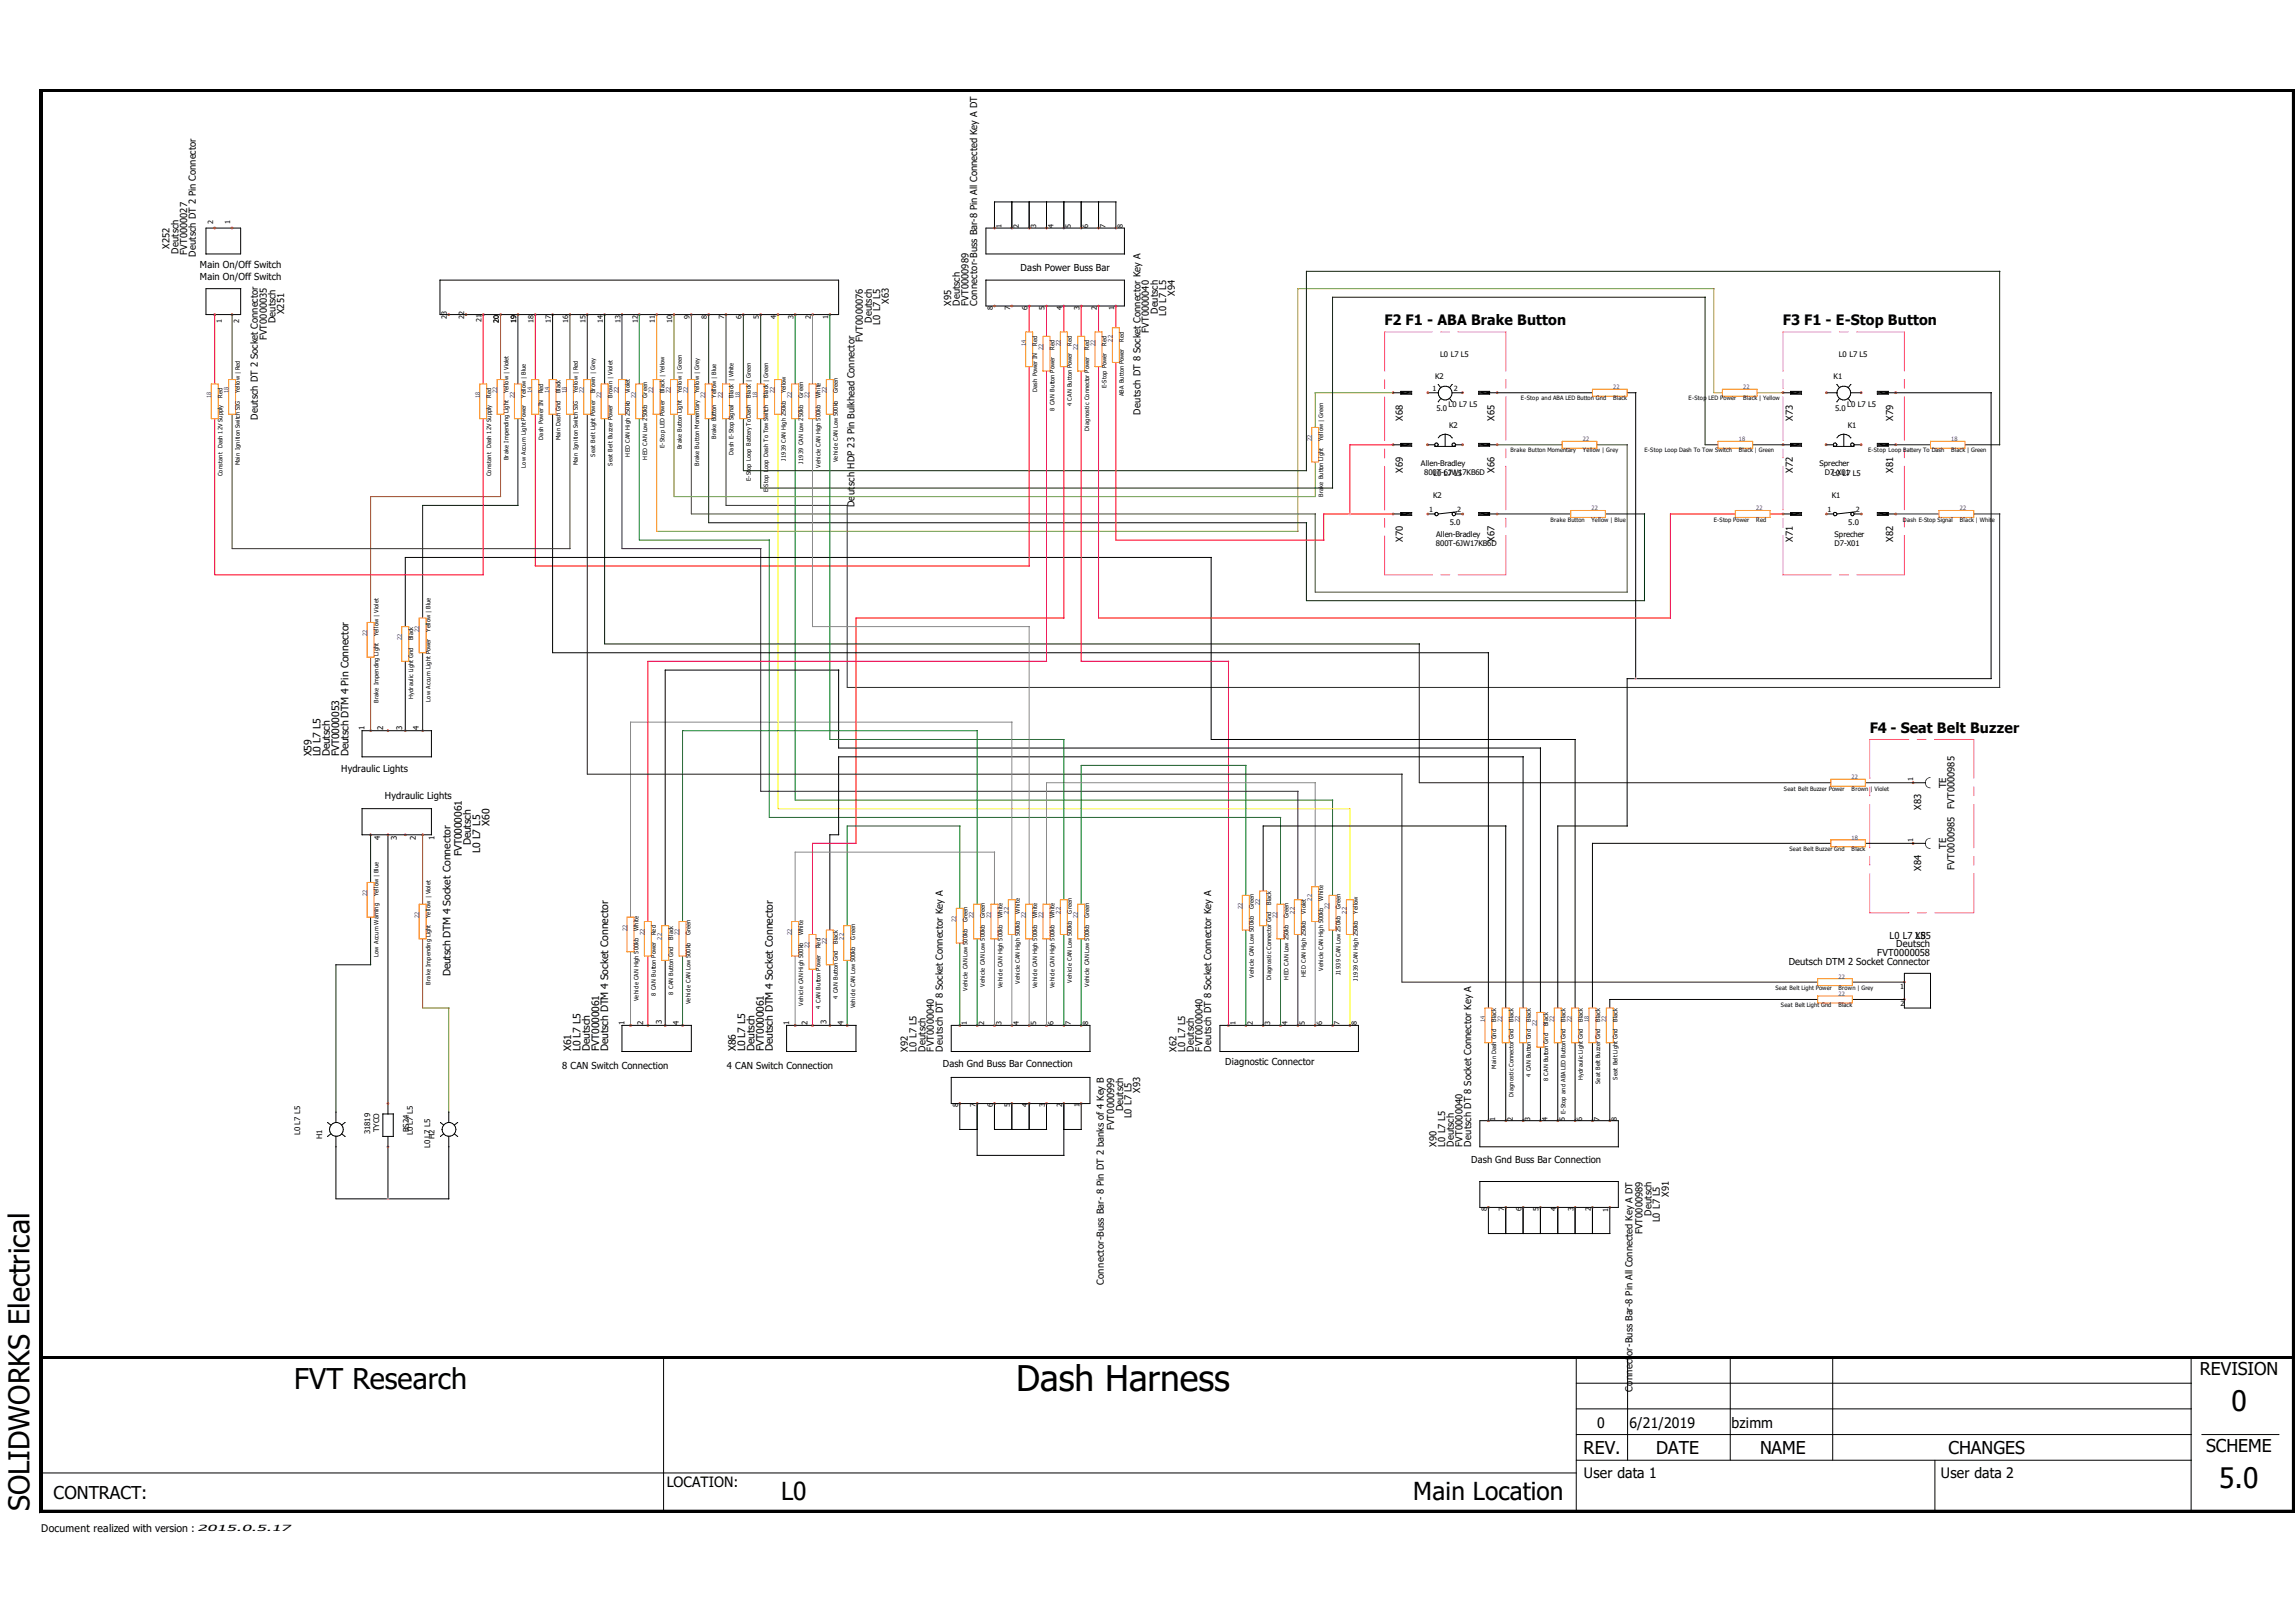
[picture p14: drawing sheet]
<svg xmlns="http://www.w3.org/2000/svg" width="420mm" height="297mm" viewBox="0 0 420 297" stroke-linecap="round" stroke-linejoin="round" font-family="sans-serif">
<defs><g id="words">
<text font-size="6.5" x="186" y="254.6">Dash Harness</text>
<g font-size="5.2">
<text x="53.9" y="254.3">FVT Research</text>
<text x="408.5" y="258.3">0</text>
<text x="406.3" y="272.4">5.0</text>
<text x="5.4" y="276.5" transform="rotate(-90 5.4 276.5)">SOLIDWORKS Electrical</text>
</g>
<g font-size="4.5">
<text x="143" y="274.6">L0</text>
<text x="258.7" y="274.6">Main Location</text>
</g>
<g font-size="3.2">
<text x="402.7" y="251.6">REVISION</text>
<text x="289.9" y="266.1">REV.</text>
<text x="303.2" y="266.1">DATE</text>
<text x="322.2" y="266.1">NAME</text>
<text x="356.7" y="266.1">CHANGES</text>
<text x="403.9" y="265.7">SCHEME</text>
<text x="9.8" y="274.3">CONTRACT:</text>
</g>
<g font-size="2.6">
<text x="253.5" y="59.5">F2 F1 - ABA Brake Button</text>
<text x="326.4" y="59.5">F3 F1 - E-Stop Button</text>
<text x="342.3" y="134.1">F4 - Seat Belt Buzzer</text>
<text x="292.4" y="261.3">0</text>
<text x="298.3" y="261.3">6/21/2019</text>
<text x="317" y="261.3">bzimm</text>
<text x="122.1" y="272.1">LOCATION:</text>
<text x="290" y="270.5">User data 1</text>
<text x="355.3" y="270.5">User data 2</text>
</g>
<g font-size="1.9">
<text x="57" y="138.4" transform="rotate(-90 57 138.4)">X59</text>
<text x="58.7" y="138.4" transform="rotate(-90 58.7 138.4)">L0 L7 L5</text>
<text x="60.4" y="138.4" transform="rotate(-90 60.4 138.4)">Deutsch</text>
<text x="62.1" y="138.4" transform="rotate(-90 62.1 138.4)">FVT0000053</text>
<text x="63.8" y="138.4" transform="rotate(-90 63.8 138.4)">Deutsch DTM 4 Pin Connector</text>
<text x="86.2" y="154.7" transform="rotate(-90 86.2 154.7)">Deutsch</text>
<text x="89.6" y="151.1" transform="rotate(-90 89.6 151.1)">X60</text>
<text x="84.5" y="156.7" transform="rotate(-90 84.5 156.7)">FVT0000061</text>
<text x="87.9" y="156.1" transform="rotate(-90 87.9 156.1)">L0 L7 L5</text>
<text x="82.5" y="178.7" transform="rotate(-90 82.5 178.7)">Deutsch DTM 4 Socket Connector</text>
<text x="104.6" y="192.4" transform="rotate(-90 104.6 192.4)">X61</text>
<text x="106.3" y="192.4" transform="rotate(-90 106.3 192.4)">L0 L7 L5</text>
<text x="108" y="192.4" transform="rotate(-90 108 192.4)">Deutsch</text>
<text x="109.7" y="192.4" transform="rotate(-90 109.7 192.4)">FVT0000061</text>
<text x="111.4" y="192.4" transform="rotate(-90 111.4 192.4)">Deutsch DTM 4 Socket Connector</text>
<text x="134.7" y="192.4" transform="rotate(-90 134.7 192.4)">X86</text>
<text x="136.4" y="192.4" transform="rotate(-90 136.4 192.4)">L0 L7 L5</text>
<text x="138.1" y="192.4" transform="rotate(-90 138.1 192.4)">Deutsch</text>
<text x="139.8" y="192.4" transform="rotate(-90 139.8 192.4)">FVT0000061</text>
<text x="141.5" y="192.4" transform="rotate(-90 141.5 192.4)">Deutsch DTM 4 Socket Connector</text>
<text x="7.6" y="280.4">Document realized with version :</text>
</g>
<g font-size="1.8">
<text x="31.1" y="45.6" transform="rotate(-90 31.1 45.6)">X252</text>
<text x="32.7" y="46.4" transform="rotate(-90 32.7 46.4)">Deutsch</text>
<text x="34.2" y="46.7" transform="rotate(-90 34.2 46.7)">FVT0000027</text>
<text x="35.8" y="47" transform="rotate(-90 35.8 47)">Deutsch DT 2 Pin Connector</text>
<text x="36.6" y="51.3">Main On/Off Switch</text>
<text x="36.6" y="49.1">Main On/Off Switch</text>
<text x="186.8" y="49.7">Dash Power Buss Bar</text>
<text x="50.4" y="59.2" transform="rotate(-90 50.4 59.2)">Deutsch</text>
<text x="52" y="57.5" transform="rotate(-90 52 57.5)">X251</text>
<text x="159.6" y="59.1" transform="rotate(-90 159.6 59.1)">Deutsch</text>
<text x="161.2" y="59.4" transform="rotate(-90 161.2 59.4)">L0 L7 L5</text>
<text x="162.7" y="55.7" transform="rotate(-90 162.7 55.7)">X63</text>
<text x="174.1" y="56" transform="rotate(-90 174.1 56)">X95</text>
<text x="175.7" y="56" transform="rotate(-90 175.7 56)">Deutsch</text>
<text x="177.3" y="56" transform="rotate(-90 177.3 56)">FVT0000989</text>
<text x="178.9" y="56" transform="rotate(-90 178.9 56)">Connector-Buss Bar-8 Pin All Connected Key A DT</text>
<text x="212" y="57.5" transform="rotate(-90 212 57.5)">Deutsch</text>
<text x="213.5" y="57.8" transform="rotate(-90 213.5 57.8)">L0 L7 L5</text>
<text x="215.1" y="54.1" transform="rotate(-90 215.1 54.1)">X94</text>
<text x="48.8" y="62.3" transform="rotate(-90 48.8 62.3)">FVT0000035</text>
<text x="158" y="62.5" transform="rotate(-90 158 62.5)">FVT0000076</text>
<text x="210.3" y="61" transform="rotate(-90 210.3 61)">FVT0000040</text>
<text x="47.2" y="76.9" transform="rotate(-90 47.2 76.9)">Deutsch DT 2 Socket Connector</text>
<text x="208.8" y="75.9" transform="rotate(-90 208.8 75.9)">Deutsch DT 8 Socket Connector Key A</text>
<text x="256.8" y="77" transform="rotate(-90 256.8 77)">X68</text>
<text x="273.6" y="77" transform="rotate(-90 273.6 77)">X65</text>
<text x="328.2" y="77" transform="rotate(-90 328.2 77)">X73</text>
<text x="346.6" y="77" transform="rotate(-90 346.6 77)">X79</text>
<text x="256.8" y="86.5" transform="rotate(-90 256.8 86.5)">X69</text>
<text x="273.6" y="86.5" transform="rotate(-90 273.6 86.5)">X66</text>
<text x="328.2" y="86.5" transform="rotate(-90 328.2 86.5)">X72</text>
<text x="346.6" y="86.5" transform="rotate(-90 346.6 86.5)">X81</text>
<text x="156.4" y="92.8" transform="rotate(-90 156.4 92.8)">Deutsch HDP 23 Pin Bulkhead Connector</text>
<text x="256.8" y="99.2" transform="rotate(-90 256.8 99.2)">X70</text>
<text x="273.6" y="99.2" transform="rotate(-90 273.6 99.2)">X67</text>
<text x="328.2" y="99.2" transform="rotate(-90 328.2 99.2)">X71</text>
<text x="346.6" y="99.2" transform="rotate(-90 346.6 99.2)">X82</text>
<text x="62.4" y="141.3">Hydraulic Lights</text>
<text x="70.5" y="146.2">Hydraulic Lights</text>
<text x="351.7" y="148.3" transform="rotate(-90 351.7 148.3)">X83</text>
<text x="356.3" y="144.3" transform="rotate(-90 356.3 144.3)">TE</text>
<text x="357.8" y="148.1" transform="rotate(-90 357.8 148.1)">FVT0000985</text>
<text x="356.3" y="155.4" transform="rotate(-90 356.3 155.4)">TE</text>
<text x="351.7" y="159.4" transform="rotate(-90 351.7 159.4)">X84</text>
<text x="357.8" y="159.2" transform="rotate(-90 357.8 159.2)">FVT0000985</text>
<text x="345.9" y="171.8">L0 L7 L5</text>
<text x="347.2" y="173.4">Deutsch</text>
<text x="350.6" y="171.8">X85</text>
<text x="327.5" y="176.6">Deutsch DTM 2 Socket Connector</text>
<text x="343.7" y="175">FVT0000058</text>
<text x="102.9" y="195.6">8 CAN Switch Connection</text>
<text x="133.1" y="195.6">4 CAN Switch Connection</text>
<text x="166.2" y="192.4" transform="rotate(-90 166.2 192.4)">X92</text>
<text x="167.8" y="192.4" transform="rotate(-90 167.8 192.4)">L0 L7 L5</text>
<text x="169.4" y="192.4" transform="rotate(-90 169.4 192.4)">Deutsch</text>
<text x="171" y="192.4" transform="rotate(-90 171 192.4)">FVT0000040</text>
<text x="172.6" y="192.4" transform="rotate(-90 172.6 192.4)">Deutsch DT 8 Socket Connector Key A</text>
<text x="172.6" y="195.3">Dash Gnd Buss Bar Connection</text>
<text x="215.4" y="192.4" transform="rotate(-90 215.4 192.4)">X62</text>
<text x="217" y="192.4" transform="rotate(-90 217 192.4)">L0 L7 L5</text>
<text x="218.6" y="192.4" transform="rotate(-90 218.6 192.4)">Deutsch</text>
<text x="220.2" y="192.4" transform="rotate(-90 220.2 192.4)">FVT0000040</text>
<text x="221.7" y="192.4" transform="rotate(-90 221.7 192.4)">Deutsch DT 8 Socket Connector Key A</text>
<text x="224.3" y="194.9">Diagnostic Connector</text>
<text x="205.6" y="203.4" transform="rotate(-90 205.6 203.4)">Deutsch</text>
<text x="208.7" y="200" transform="rotate(-90 208.7 200)">X93</text>
<text x="204" y="206.9" transform="rotate(-90 204 206.9)">FVT0000999</text>
<text x="207.1" y="204.7" transform="rotate(-90 207.1 204.7)">L0 L7 L5</text>
<text x="263" y="209.9" transform="rotate(-90 263 209.9)">X90</text>
<text x="264.6" y="209.9" transform="rotate(-90 264.6 209.9)">L0 L7 L5</text>
<text x="266.1" y="209.9" transform="rotate(-90 266.1 209.9)">Deutsch</text>
<text x="267.7" y="209.9" transform="rotate(-90 267.7 209.9)">FVT0000040</text>
<text x="269.3" y="209.9" transform="rotate(-90 269.3 209.9)">Deutsch DT 8 Socket Connector Key A</text>
<text x="269.3" y="212.8">Dash Gnd Buss Bar Connection</text>
<text x="305.5" y="219" transform="rotate(-90 305.5 219)">X91</text>
<text x="300.7" y="225.9" transform="rotate(-90 300.7 225.9)">FVT0000989</text>
<text x="302.4" y="222.5" transform="rotate(-90 302.4 222.5)">Deutsch</text>
<text x="303.9" y="223.7" transform="rotate(-90 303.9 223.7)">L0 L7 L5</text>
<text x="202.1" y="235.1" transform="rotate(-90 202.1 235.1)">Connector-Buss Bar- 8 Pin DT 2 banks of 4 Key B</text>
<text x="298.9" y="254.7" transform="rotate(-90 298.9 254.7)">Connector-Buss Bar-8 Pin All Connected Key A DT</text>
</g>
<text font-size="1.6" x="36.1" y="280.2">2015.0.5.17</text>
<g font-size="1.4">
<text x="263.6" y="65.3">L0 L7 L5</text>
<text x="336.6" y="65.3">L0 L7 L5</text>
<text x="262.8" y="69.3">K2</text>
<text x="335.7" y="69.3">K1</text>
<text x="263" y="75.3">5.0</text>
<text x="265.2" y="74.5">L0 L7 L5</text>
<text x="335.9" y="75.3">5.0</text>
<text x="338.2" y="74.5">L0 L7 L5</text>
<text x="265.3" y="78.4">K2</text>
<text x="338.3" y="78.4">K1</text>
<text x="260.1" y="85.3">Allen-Bradley</text>
<text x="260.7" y="86.9">800T-6JW17KB6D</text>
<text x="262.4" y="87.1">L0 L7 L5</text>
<text x="333.1" y="85.3">Sprecher</text>
<text x="334.1" y="86.9">D7-X01</text>
<text x="335.4" y="87.1">L0 L7 L5</text>
<text x="262.4" y="91.1">K2</text>
<text x="335.4" y="91.1">K1</text>
<text x="262.9" y="99.9">800T-6JW17KB6D</text>
<text x="262.9" y="98.3">Allen-Bradley</text>
<text x="265.4" y="96.1">5.0</text>
<text x="335.9" y="98.3">Sprecher</text>
<text x="335.9" y="99.9">D7-X01</text>
<text x="338.4" y="96.1">5.0</text>
<text x="66.7" y="133.6" transform="rotate(-90 66.7 133.6)">1</text>
<text x="70.1" y="133.6" transform="rotate(-90 70.1 133.6)">2</text>
<text x="73.6" y="133.6" transform="rotate(-90 73.6 133.6)">3</text>
<text x="76.7" y="133.6" transform="rotate(-90 76.7 133.6)">4</text>
<text x="69.6" y="153.7" transform="rotate(-90 69.6 153.7)">4</text>
<text x="72.7" y="153.8" transform="rotate(-90 72.7 153.8)">3</text>
<text x="76.1" y="153.7" transform="rotate(-90 76.1 153.7)">2</text>
<text x="79.5" y="153.7" transform="rotate(-90 79.5 153.7)">1</text>
<text x="114.3" y="187.5" transform="rotate(-90 114.3 187.5)">1</text>
<text x="117.7" y="187.5" transform="rotate(-90 117.7 187.5)">2</text>
<text x="121.2" y="187.5" transform="rotate(-90 121.2 187.5)">3</text>
<text x="124.3" y="187.5" transform="rotate(-90 124.3 187.5)">4</text>
<text x="144.5" y="187.5" transform="rotate(-90 144.5 187.5)">1</text>
<text x="147.9" y="187.5" transform="rotate(-90 147.9 187.5)">2</text>
<text x="151.3" y="187.5" transform="rotate(-90 151.3 187.5)">3</text>
<text x="154.4" y="187.5" transform="rotate(-90 154.4 187.5)">4</text>
<text x="54.9" y="207.6" transform="rotate(-90 54.9 207.6)">L0 L7 L5</text>
<text x="59" y="208.5" transform="rotate(-90 59 208.5)">H1</text>
<text x="67.8" y="207.6" transform="rotate(-90 67.8 207.6)">31819</text>
<text x="69.4" y="207.2" transform="rotate(-90 69.4 207.2)">TYCO</text>
<text x="74.8" y="207.2" transform="rotate(-90 74.8 207.2)">BS24</text>
<text x="75.6" y="207.6" transform="rotate(-90 75.6 207.6)">L0 L7 L5</text>
<text x="79.6" y="208.5" transform="rotate(-90 79.6 208.5)">H2</text>
<text x="78.7" y="210.1" transform="rotate(-90 78.7 210.1)">L0 L7 L5</text>
</g>
<g font-size="1.3">
<text x="39" y="41" transform="rotate(-90 39 41)">2</text>
<text x="42.2" y="41" transform="rotate(-90 42.2 41)">1</text>
<text x="183.3" y="41.7" transform="rotate(-90 183.3 41.7)">1</text>
<text x="186.5" y="41.7" transform="rotate(-90 186.5 41.7)">2</text>
<text x="189.7" y="41.7" transform="rotate(-90 189.7 41.7)">3</text>
<text x="192.9" y="41.7" transform="rotate(-90 192.9 41.7)">4</text>
<text x="196" y="41.7" transform="rotate(-90 196 41.7)">5</text>
<text x="199.2" y="41.7" transform="rotate(-90 199.2 41.7)">6</text>
<text x="202.4" y="41.7" transform="rotate(-90 202.4 41.7)">7</text>
<text x="205.6" y="41.7" transform="rotate(-90 205.6 41.7)">8</text>
<text x="40.6" y="59.1" transform="rotate(-90 40.6 59.1)">1</text>
<text x="43.8" y="59.1" transform="rotate(-90 43.8 59.1)">2</text>
<text x="81.8" y="58.3" transform="rotate(-90 81.8 58.3)">23</text>
<text x="85" y="58.3" transform="rotate(-90 85 58.3)">22</text>
<text x="88.2" y="59" transform="rotate(-90 88.2 59)">21</text>
<text x="91.3" y="59.1" transform="rotate(-90 91.3 59.1)">20</text>
<text x="94.5" y="59.1" transform="rotate(-90 94.5 59.1)">19</text>
<text x="97.7" y="59.1" transform="rotate(-90 97.7 59.1)">18</text>
<text x="100.9" y="59.1" transform="rotate(-90 100.9 59.1)">17</text>
<text x="104" y="59.1" transform="rotate(-90 104 59.1)">16</text>
<text x="107.2" y="59.1" transform="rotate(-90 107.2 59.1)">15</text>
<text x="110.4" y="59.1" transform="rotate(-90 110.4 59.1)">14</text>
<text x="113.6" y="59.1" transform="rotate(-90 113.6 59.1)">13</text>
<text x="116.7" y="59.1" transform="rotate(-90 116.7 59.1)">12</text>
<text x="119.9" y="59.1" transform="rotate(-90 119.9 59.1)">11</text>
<text x="123.1" y="59.1" transform="rotate(-90 123.1 59.1)">10</text>
<text x="126.2" y="58.3" transform="rotate(-90 126.2 58.3)">9</text>
<text x="129.4" y="58.3" transform="rotate(-90 129.4 58.3)">8</text>
<text x="132.6" y="58.3" transform="rotate(-90 132.6 58.3)">7</text>
<text x="135.8" y="58.3" transform="rotate(-90 135.8 58.3)">6</text>
<text x="138.9" y="58.3" transform="rotate(-90 138.9 58.3)">5</text>
<text x="142.1" y="58.3" transform="rotate(-90 142.1 58.3)">4</text>
<text x="145.3" y="58.3" transform="rotate(-90 145.3 58.3)">3</text>
<text x="148.5" y="58.3" transform="rotate(-90 148.5 58.3)">2</text>
<text x="151.6" y="58.3" transform="rotate(-90 151.6 58.3)">1</text>
<text x="181.8" y="56.8" transform="rotate(-90 181.8 56.8)">8</text>
<text x="184.9" y="56.8" transform="rotate(-90 184.9 56.8)">7</text>
<text x="188.1" y="56.7" transform="rotate(-90 188.1 56.7)">6</text>
<text x="191.3" y="56.7" transform="rotate(-90 191.3 56.7)">5</text>
<text x="194.5" y="56.7" transform="rotate(-90 194.5 56.7)">4</text>
<text x="197.6" y="56.7" transform="rotate(-90 197.6 56.7)">3</text>
<text x="200.8" y="56.7" transform="rotate(-90 200.8 56.7)">2</text>
<text x="204" y="56.8" transform="rotate(-90 204 56.8)">1</text>
<text x="262.3" y="71.5">1</text>
<text x="266.1" y="71.5">2</text>
<text x="261.7" y="93.8">1</text>
<text x="266.8" y="93.8">2</text>
<text x="334.6" y="93.8">1</text>
<text x="339.8" y="93.8">2</text>
<text x="350.3" y="143" transform="rotate(-90 350.3 143)">1</text>
<text x="350.3" y="154.1" transform="rotate(-90 350.3 154.1)">1</text>
<text x="347.9" y="181">1</text>
<text x="347.9" y="184.2">2</text>
<text x="177" y="187.7" transform="rotate(-90 177 187.7)">1</text>
<text x="180.2" y="187.7" transform="rotate(-90 180.2 187.7)">2</text>
<text x="183.3" y="187.7" transform="rotate(-90 183.3 187.7)">3</text>
<text x="186.5" y="187.7" transform="rotate(-90 186.5 187.7)">4</text>
<text x="189.7" y="187.7" transform="rotate(-90 189.7 187.7)">5</text>
<text x="192.9" y="187.7" transform="rotate(-90 192.9 187.7)">6</text>
<text x="196" y="187.7" transform="rotate(-90 196 187.7)">7</text>
<text x="199.2" y="187.7" transform="rotate(-90 199.2 187.7)">8</text>
<text x="226.2" y="187.7" transform="rotate(-90 226.2 187.7)">1</text>
<text x="229.4" y="187.7" transform="rotate(-90 229.4 187.7)">2</text>
<text x="232.5" y="187.7" transform="rotate(-90 232.5 187.7)">3</text>
<text x="235.7" y="187.7" transform="rotate(-90 235.7 187.7)">4</text>
<text x="238.9" y="187.7" transform="rotate(-90 238.9 187.7)">5</text>
<text x="242.1" y="187.7" transform="rotate(-90 242.1 187.7)">6</text>
<text x="245.2" y="187.7" transform="rotate(-90 245.2 187.7)">7</text>
<text x="248.4" y="187.7" transform="rotate(-90 248.4 187.7)">8</text>
<text x="175.4" y="202.6" transform="rotate(-90 175.4 202.6)">8</text>
<text x="178.6" y="202.7" transform="rotate(-90 178.6 202.7)">7</text>
<text x="181.8" y="202.7" transform="rotate(-90 181.8 202.7)">6</text>
<text x="184.9" y="202.7" transform="rotate(-90 184.9 202.7)">5</text>
<text x="188.1" y="202.6" transform="rotate(-90 188.1 202.6)">4</text>
<text x="191.3" y="202.6" transform="rotate(-90 191.3 202.6)">3</text>
<text x="194.5" y="202.7" transform="rotate(-90 194.5 202.7)">2</text>
<text x="197.6" y="202.7" transform="rotate(-90 197.6 202.7)">1</text>
<text x="273.8" y="205.1" transform="rotate(-90 273.8 205.1)">1</text>
<text x="276.9" y="205.1" transform="rotate(-90 276.9 205.1)">2</text>
<text x="280.1" y="205.1" transform="rotate(-90 280.1 205.1)">3</text>
<text x="283.3" y="205.1" transform="rotate(-90 283.3 205.1)">4</text>
<text x="286.5" y="205.1" transform="rotate(-90 286.5 205.1)">5</text>
<text x="289.6" y="205.1" transform="rotate(-90 289.6 205.1)">6</text>
<text x="292.8" y="205.1" transform="rotate(-90 292.8 205.1)">7</text>
<text x="296" y="205.1" transform="rotate(-90 296 205.1)">8</text>
<text x="272.2" y="221.7" transform="rotate(-90 272.2 221.7)">8</text>
<text x="275.4" y="221.7" transform="rotate(-90 275.4 221.7)">7</text>
<text x="278.5" y="221.7" transform="rotate(-90 278.5 221.7)">6</text>
<text x="281.7" y="221.7" transform="rotate(-90 281.7 221.7)">5</text>
<text x="284.9" y="221.7" transform="rotate(-90 284.9 221.7)">4</text>
<text x="288.1" y="221.7" transform="rotate(-90 288.1 221.7)">3</text>
<text x="291.2" y="221.7" transform="rotate(-90 291.2 221.7)">2</text>
<text x="294.4" y="221.7" transform="rotate(-90 294.4 221.7)">1</text>
</g>
<g font-size="1.1" fill="#00f">
<text x="187.8" y="63.3" transform="rotate(-90 187.8 63.3)">14</text>
<text x="191" y="64.1" transform="rotate(-90 191 64.1)">22</text>
<text x="194.1" y="63.3" transform="rotate(-90 194.1 63.3)">22</text>
<text x="197.3" y="64.1" transform="rotate(-90 197.3 64.1)">22</text>
<text x="200.5" y="63.3" transform="rotate(-90 200.5 63.3)">22</text>
<text x="203.7" y="62.5" transform="rotate(-90 203.7 62.5)">22</text>
<text x="295.3" y="71.2">22</text>
<text x="319.1" y="71.2">22</text>
<text x="38.7" y="72.8" transform="rotate(-90 38.7 72.8)">18</text>
<text x="41.9" y="72" transform="rotate(-90 41.9 72)">18</text>
<text x="87.8" y="72.8" transform="rotate(-90 87.8 72.8)">18</text>
<text x="91" y="72" transform="rotate(-90 91 72)">22</text>
<text x="94.2" y="72.8" transform="rotate(-90 94.2 72.8)">22</text>
<text x="97.4" y="72" transform="rotate(-90 97.4 72)">14</text>
<text x="100.5" y="72" transform="rotate(-90 100.5 72)">14</text>
<text x="103.7" y="72" transform="rotate(-90 103.7 72)">18</text>
<text x="106.9" y="72" transform="rotate(-90 106.9 72)">22</text>
<text x="110.1" y="72.8" transform="rotate(-90 110.1 72.8)">22</text>
<text x="113.2" y="72" transform="rotate(-90 113.2 72)">22</text>
<text x="116.4" y="72.8" transform="rotate(-90 116.4 72.8)">22</text>
<text x="119.6" y="72" transform="rotate(-90 119.6 72)">22</text>
<text x="122.8" y="72" transform="rotate(-90 122.8 72)">22</text>
<text x="125.9" y="72" transform="rotate(-90 125.9 72)">22</text>
<text x="129.1" y="72.8" transform="rotate(-90 129.1 72.8)">22</text>
<text x="132.3" y="72.8" transform="rotate(-90 132.3 72.8)">22</text>
<text x="135.5" y="72.8" transform="rotate(-90 135.5 72.8)">18</text>
<text x="138.6" y="72.8" transform="rotate(-90 138.6 72.8)">18</text>
<text x="141.8" y="72" transform="rotate(-90 141.8 72)">22</text>
<text x="144.9" y="72.8" transform="rotate(-90 144.9 72.8)">22</text>
<text x="148.1" y="72.8" transform="rotate(-90 148.1 72.8)">22</text>
<text x="151.3" y="72" transform="rotate(-90 151.3 72)">22</text>
<text x="240.1" y="80.8" transform="rotate(-90 240.1 80.8)">22</text>
<text x="289.8" y="80.8">22</text>
<text x="318.3" y="80.8">18</text>
<text x="357.2" y="80.8">18</text>
<text x="291.4" y="93.4">22</text>
<text x="321.5" y="93.4">22</text>
<text x="358.8" y="93.4">22</text>
<text x="67.2" y="116.5" transform="rotate(-90 67.2 116.5)">22</text>
<text x="73.6" y="117.2" transform="rotate(-90 73.6 117.2)">22</text>
<text x="76.7" y="115.7" transform="rotate(-90 76.7 115.7)">22</text>
<text x="339" y="142.6">22</text>
<text x="339" y="153.7">18</text>
<text x="67.2" y="164" transform="rotate(-90 67.2 164)">22</text>
<text x="184.6" y="167.2" transform="rotate(-90 184.6 167.2)">22</text>
<text x="194.1" y="167.2" transform="rotate(-90 194.1 167.2)">22</text>
<text x="227.4" y="166.4" transform="rotate(-90 227.4 166.4)">22</text>
<text x="230.6" y="165.6" transform="rotate(-90 230.6 165.6)">22</text>
<text x="237" y="167.2" transform="rotate(-90 237 167.2)">22</text>
<text x="240.1" y="164.8" transform="rotate(-90 240.1 164.8)">22</text>
<text x="243.3" y="166.4" transform="rotate(-90 243.3 166.4)">22</text>
<text x="246.5" y="167.2" transform="rotate(-90 246.5 167.2)">22</text>
<text x="76.7" y="168" transform="rotate(-90 76.7 168)">22</text>
<text x="114.8" y="170.4" transform="rotate(-90 114.8 170.4)">22</text>
<text x="118" y="171.2" transform="rotate(-90 118 171.2)">22</text>
<text x="121.1" y="172" transform="rotate(-90 121.1 172)">22</text>
<text x="124.3" y="171.2" transform="rotate(-90 124.3 171.2)">22</text>
<text x="144.9" y="171.2" transform="rotate(-90 144.9 171.2)">22</text>
<text x="148.1" y="173.6" transform="rotate(-90 148.1 173.6)">22</text>
<text x="151.3" y="172.8" transform="rotate(-90 151.3 172.8)">22</text>
<text x="154.5" y="172" transform="rotate(-90 154.5 172)">22</text>
<text x="175.1" y="168.8" transform="rotate(-90 175.1 168.8)">22</text>
<text x="178.3" y="168" transform="rotate(-90 178.3 168)">22</text>
<text x="181.4" y="168" transform="rotate(-90 181.4 168)">22</text>
<text x="187.8" y="168" transform="rotate(-90 187.8 168)">22</text>
<text x="191" y="168" transform="rotate(-90 191 168)">22</text>
<text x="197.3" y="168" transform="rotate(-90 197.3 168)">22</text>
<text x="233.8" y="168" transform="rotate(-90 233.8 168)">22</text>
<text x="336.6" y="179.1">22</text>
<text x="336.6" y="182.3">22</text>
<text x="271.9" y="187" transform="rotate(-90 271.9 187)">14</text>
<text x="275" y="187" transform="rotate(-90 275 187)">22</text>
<text x="278.2" y="187" transform="rotate(-90 278.2 187)">22</text>
<text x="281.4" y="187.8" transform="rotate(-90 281.4 187.8)">22</text>
<text x="284.6" y="187" transform="rotate(-90 284.6 187)">22</text>
<text x="287.7" y="187" transform="rotate(-90 287.7 187)">22</text>
<text x="290.9" y="187" transform="rotate(-90 290.9 187)">18</text>
<text x="294.1" y="187" transform="rotate(-90 294.1 187)">22</text>
</g>
<g font-size="1.1">
<text x="189.9" y="63.3" transform="rotate(-90 189.9 63.3)">Red</text>
<text x="193" y="64.1" transform="rotate(-90 193 64.1)">Red</text>
<text x="196.2" y="63.3" transform="rotate(-90 196.2 63.3)">Red</text>
<text x="199.4" y="64.1" transform="rotate(-90 199.4 64.1)">Red</text>
<text x="202.6" y="63.3" transform="rotate(-90 202.6 63.3)">Red</text>
<text x="205.7" y="62.5" transform="rotate(-90 205.7 62.5)">Red</text>
<text x="189.9" y="71.8" transform="rotate(-90 189.9 71.8)">Dash Power IN</text>
<text x="202.6" y="71.1" transform="rotate(-90 202.6 71.1)">E-Stop Power</text>
<text x="40.7" y="72.8" transform="rotate(-90 40.7 72.8)">Red</text>
<text x="43.9" y="72" transform="rotate(-90 43.9 72)">Yellow | Red</text>
<text x="89.9" y="72.8" transform="rotate(-90 89.9 72.8)">Red</text>
<text x="93.1" y="72" transform="rotate(-90 93.1 72)">Yellow | Violet</text>
<text x="96.3" y="72.8" transform="rotate(-90 96.3 72.8)">Yellow | Blue</text>
<text x="99.4" y="72" transform="rotate(-90 99.4 72)">Red</text>
<text x="102.6" y="72" transform="rotate(-90 102.6 72)">Black</text>
<text x="105.8" y="72" transform="rotate(-90 105.8 72)">Yellow | Red</text>
<text x="109" y="72" transform="rotate(-90 109 72)">Brown | Grey</text>
<text x="112.1" y="72.8" transform="rotate(-90 112.1 72.8)">Brown | Violet</text>
<text x="115.3" y="72" transform="rotate(-90 115.3 72)">Violet</text>
<text x="118.5" y="72.8" transform="rotate(-90 118.5 72.8)">Green</text>
<text x="121.7" y="72" transform="rotate(-90 121.7 72)">Black | Yellow</text>
<text x="124.8" y="72" transform="rotate(-90 124.8 72)">Yellow | Green</text>
<text x="128" y="72" transform="rotate(-90 128 72)">Yellow | Grey</text>
<text x="131.1" y="72.8" transform="rotate(-90 131.1 72.8)">Yellow | Blue</text>
<text x="134.3" y="72.8" transform="rotate(-90 134.3 72.8)">Black | White</text>
<text x="137.5" y="72.8" transform="rotate(-90 137.5 72.8)">Black | Green</text>
<text x="140.7" y="72.8" transform="rotate(-90 140.7 72.8)">Black | Green</text>
<text x="143.8" y="72" transform="rotate(-90 143.8 72)">Yellow</text>
<text x="147" y="72.8" transform="rotate(-90 147 72.8)">Green</text>
<text x="150.2" y="72.8" transform="rotate(-90 150.2 72.8)">White</text>
<text x="153.4" y="72" transform="rotate(-90 153.4 72)">Green</text>
<text x="193" y="75.2" transform="rotate(-90 193 75.2)">8 CAN Button Power</text>
<text x="196.2" y="74.4" transform="rotate(-90 196.2 74.4)">4 CAN Button Power</text>
<text x="205.7" y="72.6" transform="rotate(-90 205.7 72.6)">ABA Button Power</text>
<text x="278.5" y="73.3">E-Stop and ABA LED Button Gnd</text>
<text x="295.3" y="73.3">Black</text>
<text x="309.1" y="73.3">E-Stop LED Power</text>
<text x="319.1" y="73.3">Black | Yellow</text>
<text x="99.4" y="80.5" transform="rotate(-90 99.4 80.5)">Dash Power IN</text>
<text x="102.6" y="80.6" transform="rotate(-90 102.6 80.6)">Main Dash Gnd</text>
<text x="109" y="83.6" transform="rotate(-90 109 83.6)">Seat Belt Light Power</text>
<text x="115.3" y="83.6" transform="rotate(-90 115.3 83.6)">HED CAN High 250kb</text>
<text x="121.7" y="82" transform="rotate(-90 121.7 82)">E-Stop LED Power</text>
<text x="124.8" y="82.3" transform="rotate(-90 124.8 82.3)">Brake Button Light</text>
<text x="131.1" y="80.3" transform="rotate(-90 131.1 80.3)">Brake Button</text>
<text x="134.3" y="83.2" transform="rotate(-90 134.3 83.2)">Dash E-Stop Signal</text>
<text x="199.4" y="78.9" transform="rotate(-90 199.4 78.9)">Diagnostic Connector Power</text>
<text x="242.2" y="80.8" transform="rotate(-90 242.2 80.8)">Yellow | Green</text>
<text x="276.6" y="82.8">Brake Button Momentary</text>
<text x="289.8" y="82.8">Yellow | Grey</text>
<text x="301.1" y="82.8">E-Stop Loop Dash To Tow Switch</text>
<text x="318.3" y="82.8">Black | Green</text>
<text x="342" y="82.8">E-Stop Loop Battery To Dash</text>
<text x="357.2" y="82.8">Black | Green</text>
<text x="40.7" y="87.2" transform="rotate(-90 40.7 87.2)">Constant Dash 12V Supply</text>
<text x="43.9" y="85.2" transform="rotate(-90 43.9 85.2)">Main Ignition Switch SIG</text>
<text x="89.9" y="87.2" transform="rotate(-90 89.9 87.2)">Constant Dash 12V Supply</text>
<text x="93.1" y="84.2" transform="rotate(-90 93.1 84.2)">Brake Impending Light</text>
<text x="96.3" y="85.6" transform="rotate(-90 96.3 85.6)">Low Accum Light Power</text>
<text x="105.8" y="85.2" transform="rotate(-90 105.8 85.2)">Main Ignition Switch SIG</text>
<text x="112.1" y="85.2" transform="rotate(-90 112.1 85.2)">Seat Belt Buzzer Power</text>
<text x="118.5" y="84.1" transform="rotate(-90 118.5 84.1)">HED CAN Low 250kb</text>
<text x="128" y="85.3" transform="rotate(-90 128 85.3)">Brake Button Momentary</text>
<text x="137.5" y="88.1" transform="rotate(-90 137.5 88.1)">E-Stop Loop Battery To Dash</text>
<text x="143.8" y="84.3" transform="rotate(-90 143.8 84.3)">J1939 CAN High 250kb</text>
<text x="147" y="84.9" transform="rotate(-90 147 84.9)">J1939 CAN Low 250kb</text>
<text x="150.2" y="85.7" transform="rotate(-90 150.2 85.7)">Vehicle CAN High 500kb</text>
<text x="153.4" y="84.6" transform="rotate(-90 153.4 84.6)">Vehicle CAN Low 500kb</text>
<text x="140.7" y="90.1" transform="rotate(-90 140.7 90.1)">E-Stop Loop Dash To Tow Switch</text>
<text x="242.2" y="91" transform="rotate(-90 242.2 91)">Brake Button Light</text>
<text x="283.9" y="95.5">Brake Button</text>
<text x="291.4" y="95.5">Yellow | Blue</text>
<text x="313.8" y="95.5">E-Stop Power</text>
<text x="321.5" y="95.5">Red</text>
<text x="348.4" y="95.5">Dash E-Stop Signal</text>
<text x="358.8" y="95.5">Black | White</text>
<text x="69.3" y="116.5" transform="rotate(-90 69.3 116.5)">Yellow | Violet</text>
<text x="75.6" y="117.2" transform="rotate(-90 75.6 117.2)">Black</text>
<text x="78.8" y="115.7" transform="rotate(-90 78.8 115.7)">Yellow | Blue</text>
<text x="69.3" y="128.7" transform="rotate(-90 69.3 128.7)">Brake Impending Light</text>
<text x="75.6" y="128" transform="rotate(-90 75.6 128)">Hydraulic Light Gnd</text>
<text x="78.8" y="128.4" transform="rotate(-90 78.8 128.4)">Low Accum Light Power</text>
<text x="326.6" y="144.7">Seat Belt Buzzer Power</text>
<text x="339" y="144.7">Brown | Violet</text>
<text x="327.6" y="155.8">Seat Belt Buzzer Gnd</text>
<text x="339" y="155.8">Black</text>
<text x="69.3" y="164" transform="rotate(-90 69.3 164)">Yellow | Blue</text>
<text x="186.7" y="167.2" transform="rotate(-90 186.7 167.2)">White</text>
<text x="196.2" y="167.2" transform="rotate(-90 196.2 167.2)">Green</text>
<text x="229.5" y="166.4" transform="rotate(-90 229.5 166.4)">Green</text>
<text x="232.7" y="165.6" transform="rotate(-90 232.7 165.6)">Black</text>
<text x="239" y="167.2" transform="rotate(-90 239 167.2)">Violet</text>
<text x="242.2" y="164.8" transform="rotate(-90 242.2 164.8)">White</text>
<text x="245.4" y="166.4" transform="rotate(-90 245.4 166.4)">Green</text>
<text x="248.6" y="167.2" transform="rotate(-90 248.6 167.2)">Yellow</text>
<text x="78.8" y="168" transform="rotate(-90 78.8 168)">Yellow | Violet</text>
<text x="116.9" y="170.4" transform="rotate(-90 116.9 170.4)">White</text>
<text x="120" y="171.2" transform="rotate(-90 120 171.2)">Red</text>
<text x="123.2" y="172" transform="rotate(-90 123.2 172)">Black</text>
<text x="126.4" y="171.2" transform="rotate(-90 126.4 171.2)">Green</text>
<text x="147" y="171.2" transform="rotate(-90 147 171.2)">White</text>
<text x="150.2" y="173.6" transform="rotate(-90 150.2 173.6)">Red</text>
<text x="153.4" y="172.8" transform="rotate(-90 153.4 172.8)">Black</text>
<text x="156.5" y="172" transform="rotate(-90 156.5 172)">Green</text>
<text x="177.2" y="168.8" transform="rotate(-90 177.2 168.8)">Green</text>
<text x="180.3" y="168" transform="rotate(-90 180.3 168)">Green</text>
<text x="183.5" y="168" transform="rotate(-90 183.5 168)">White</text>
<text x="189.9" y="168" transform="rotate(-90 189.9 168)">White</text>
<text x="193" y="168" transform="rotate(-90 193 168)">White</text>
<text x="199.4" y="168" transform="rotate(-90 199.4 168)">Green</text>
<text x="235.9" y="168" transform="rotate(-90 235.9 168)">Green</text>
<text x="69.3" y="175.1" transform="rotate(-90 69.3 175.1)">Low Accum Warning</text>
<text x="196.2" y="179.8" transform="rotate(-90 196.2 179.8)">Vehicle CAN Low 500kb</text>
<text x="229.5" y="179" transform="rotate(-90 229.5 179)">Vehicle CAN Low 500kb</text>
<text x="232.7" y="179.4" transform="rotate(-90 232.7 179.4)">Diagnostic Connector Gnd</text>
<text x="235.9" y="179.3" transform="rotate(-90 235.9 179.3)">HED CAN Low 250kb</text>
<text x="239" y="178.8" transform="rotate(-90 239 178.8)">HED CAN High 250kb</text>
<text x="242.2" y="177.7" transform="rotate(-90 242.2 177.7)">Vehicle CAN High 500kb</text>
<text x="245.4" y="178.5" transform="rotate(-90 245.4 178.5)">J1939 CAN Low 250kb</text>
<text x="248.6" y="179.5" transform="rotate(-90 248.6 179.5)">J1939 CAN High 250kb</text>
<text x="78.8" y="180.2" transform="rotate(-90 78.8 180.2)">Brake Impending Light</text>
<text x="116.9" y="183.3" transform="rotate(-90 116.9 183.3)">Vehicle CAN High 500kb</text>
<text x="120" y="182.2" transform="rotate(-90 120 182.2)">8 CAN Button Power</text>
<text x="123.2" y="182" transform="rotate(-90 123.2 182)">8 CAN Button Gnd</text>
<text x="126.4" y="183.8" transform="rotate(-90 126.4 183.8)">Vehicle CAN Low 500kb</text>
<text x="147" y="184.1" transform="rotate(-90 147 184.1)">Vehicle CAN High 500kb</text>
<text x="150.2" y="184.6" transform="rotate(-90 150.2 184.6)">4 CAN Button Power</text>
<text x="153.4" y="182.8" transform="rotate(-90 153.4 182.8)">4 CAN Button Gnd</text>
<text x="156.5" y="184.6" transform="rotate(-90 156.5 184.6)">Vehicle CAN Low 500kb</text>
<text x="177.2" y="181.4" transform="rotate(-90 177.2 181.4)">Vehicle CAN Low 500kb</text>
<text x="180.3" y="180.6" transform="rotate(-90 180.3 180.6)">Vehicle CAN Low 500kb</text>
<text x="183.5" y="180.9" transform="rotate(-90 183.5 180.9)">Vehicle CAN High 500kb</text>
<text x="186.7" y="180.1" transform="rotate(-90 186.7 180.1)">Vehicle CAN High 500kb</text>
<text x="189.9" y="180.9" transform="rotate(-90 189.9 180.9)">Vehicle CAN High 500kb</text>
<text x="193" y="180.9" transform="rotate(-90 193 180.9)">Vehicle CAN High 500kb</text>
<text x="199.4" y="180.6" transform="rotate(-90 199.4 180.6)">Vehicle CAN Low 500kb</text>
<text x="325" y="181.2">Seat Belt Light Power</text>
<text x="326" y="184.4">Seat Belt Light Gnd</text>
<text x="336.6" y="181.2">Brown | Grey</text>
<text x="336.6" y="184.4">Black</text>
<text x="273.9" y="187" transform="rotate(-90 273.9 187)">Black</text>
<text x="277.1" y="187" transform="rotate(-90 277.1 187)">Black</text>
<text x="280.3" y="187" transform="rotate(-90 280.3 187)">Black</text>
<text x="283.5" y="187.8" transform="rotate(-90 283.5 187.8)">Black</text>
<text x="286.6" y="187" transform="rotate(-90 286.6 187)">Black</text>
<text x="289.8" y="187" transform="rotate(-90 289.8 187)">Black</text>
<text x="293" y="187" transform="rotate(-90 293 187)">Black</text>
<text x="296.2" y="187" transform="rotate(-90 296.2 187)">Black</text>
<text x="273.9" y="195.6" transform="rotate(-90 273.9 195.6)">Main Dash Gnd</text>
<text x="280.3" y="197.1" transform="rotate(-90 280.3 197.1)">4 CAN Button Gnd</text>
<text x="283.5" y="197.9" transform="rotate(-90 283.5 197.9)">8 CAN Button Gnd</text>
<text x="289.8" y="197.7" transform="rotate(-90 289.8 197.7)">Hydraulic Light Gnd</text>
<text x="296.2" y="197.6" transform="rotate(-90 296.2 197.6)">Seat Belt Light Gnd</text>
<text x="277.1" y="200.8" transform="rotate(-90 277.1 200.8)">Diagnostic Connector Gnd</text>
<text x="286.6" y="203.9" transform="rotate(-90 286.6 203.9)">E-Stop and ABA LED Button Gnd</text>
<text x="293" y="198.4" transform="rotate(-90 293 198.4)">Seat Belt Buzzer Gnd</text>
</g>
</g></defs>
<path d="M.2 16.3h419.9v264.5h-419.9z" fill="none" stroke="#fff" stroke-width=".18"/>
<g fill="none" stroke="#000" stroke-width=".18">
<path d="M7.2 16.3l.5 .4zM7.2 16.3v260.6zM7.2 16.3v260.6h412.9M7.7 16.7h412zM7.7 16.7v259.7zM7.7 16.7h412v259.7h-412zM419.7 16.7l.4-.4zM419.7 16.7v259.7zM420.1 16.3l-.4 .4zM80.5 51.3h73v6.3h-73zM261.4 71.9h1.9M263.3 70.4l.5 .6"/>
<path d="M263.8 72.9l-.5 .6M264.6 79.5v2.2M265.4 72.9l.5 .6M265.8 71.9h2M265.9 70.4l-.5 .6M334.4 71.9h1.9M336.3 70.4l.5 .6M336.8 72.9l-.5 .6M337.6 79.5v2.2M338.4 72.9l.5 .6M338.8 71.9h2M338.9 70.4l-.5 .6"/>
<path d="M261.4 94.1h1.3M261.4 81.4h1.3M262.7 81.7h3.8M263.3 81.4h.1M263.3 80.1a1.57 1.57 0 0 1 2.6 0M265.8 94.1h.1M266.5 94.1h1.3M266.5 81.4h1.2M266.7 93.7l-3.4 .4M334.4 94.1h1.3M334.4 81.4h1.2M335.6 81.7h3.9"/>
<path d="M336.3 81.4h.1M336.3 80.1a1.57 1.57 0 0 1 2.6 0M338.8 94.1h.1M339.5 94.1h1.3M339.5 81.4h1.2M339.6 93.7l-3.3 .4M339.6 93.7h.1M74.2 102v31.7M79 133.7v4.8M79 133.7h-12.7v4.8h12.7M153.6 122.6h-31.8v65.1M71 152.8v51.1"/>
<path d="M79 148v4.8M79 148h-12.7v4.8h12.7M126.6 187.7v4.7M126.6 187.7h-12.7v4.7h12.7M60 205.4l.6 .5M60.3 206.7a1.26 1.26 0 0 0 .9 1.2 1.26 1.26 0 0 0 1.4-.4M60.3 206.7h.1M60.6 207.5l-.6 .5M61.5 209.9h.1M61.5 208v11.4h20.7M61.5 203.5v1.9M62.6 207.5l.6 .5"/>
<path d="M62.6 205.9a1.26 1.26 0 0 0-1.5-.4 1.26 1.26 0 0 0-.8 1.2M62.6 205.9a1.24 1.24 0 0 1 0 1.6M63.2 205.4l-.6 .5M71 209.9h.1M71 208v11.4M72 203.9v4.1M72 203.9h-1.9v4.1h1.9M80.7 205.4l.5 .5M80.9 206.7l.3 .8M80.9 206.7h.1M81.2 207.5l-.5 .5M81.2 207.5a1.3 1.3 0 0 0 2 0"/>
<path d="M81.2 205.9a1.22 1.22 0 0 1 2 0M81.2 205.9l-.3 .8M82.2 209.9h.1M82.2 203.5v1.9M82.2 208v11.4M83.2 207.5l.6 .5M83.2 205.9a1.24 1.24 0 0 1 0 1.6M83.8 205.4l-.6 .5M121.5 248.5v28.1M288.6 257.9h112.6M288.6 253.2h112.6M288.6 248.5v28.1"/>
<path d="M298 248.5v18.8M316.8 248.5v18.8M335.6 248.5l-.1 18.8M401.2 248.5l-.1 28.1M7.2 276.9h412.9zM7.6 269.6h281M7.7 276.4l-.5 .5zM7.7 276.4h412zM288.6 267.3h112.6M288.6 262.6h112.6M354.2 267.3l.1 9.3M403.1 262.6h14.1"/>
<path d="M419.7 276.4l.4 .5z"/>
<circle cx="264.6" cy="71.9" r="1.27"/>
<circle cx="337.6" cy="71.9" r="1.27"/>
<circle cx="263" cy="94.1" r=".31"/>
<circle cx="263" cy="81.4" r=".31"/>
<circle cx="266.2" cy="94.1" r=".31"/>
<circle cx="266.2" cy="81.4" r=".31"/>
<circle cx="336" cy="81.4" r=".33"/>
<circle cx="336" cy="94.1" r=".31"/>
<circle cx="339.1" cy="81.4" r=".33"/>
<circle cx="339.1" cy="94.1" r=".31"/>
</g>
<g fill="#000">
<path d="M7.2 16.3l.5 .4zM7.2 16.3h412.9l-.4 .4h-412zM419.7 16.7l.4-.4v260.6l-.4-.5zM419.7 16.7l.4-.4zM420.1 16.3l-.4 .4zM7.7 276.4l-.5 .5zM7.2 16.3l.5 .4v259.7l-.5 .5zM7.7 276.4h412l.4 .5h-412.9zM419.7 276.4l.4 .5z"/>
<path d="M7.4 248.2h412.5v.5h-412.5z" fill-rule="evenodd"/>
</g>
<path d="M120.2 57.6v39.6h117.4M120.2 57.6h.1M313.8 52.8v19.1h12.7M313.8 52.8h-76.2v44.4" fill="none" stroke="#a5a500" stroke-width=".18"/>
<path d="M123.4 57.6v33.3h117.4M255.1 71.9h-14.3v19" fill="none" stroke="#7ba500" stroke-width=".18"/>
<path d="M136.1 57.6v28.5h103.1M139.3 57.6v31.7h104.7M312.2 54.4v27h14.3M312.2 54.4h-68.2v34.9M366.1 49.7v31.7M366.1 49.7h-126.9v36.4" fill="none" stroke="#132600" stroke-width=".18"/>
<path d="M133 57.6l-.1 34.9h22.2M155.1 92.5v33.3h211M366.1 94.1v31.7" fill="none" stroke="#2d2d2d" stroke-width=".18"/>
<path d="M94.9 57.6l-.1 34.9M129.8 57.6l-.1 38.1h109.5M94.9 92.5h-17.5v41.2M239.2 95.7v14.2h61.9M301.1 94.1v15.8M67.9 152.8l-.1 23.8M67.9 176.6h-6.4v26.9" fill="none" stroke="#002613" stroke-width=".18"/>
<path d="M126.6 57.6v36.5h114.2M297.9 81.4v27h-57.1v-14.3M297.9 81.4h.1" fill="none" stroke="#4c4c26" stroke-width=".18"/>
<path d="M98 57.6v46h90.5M242.3 94.1h12.8M255.1 81.4h-8v12.7M326.5 94.1h-20.7v19M118.6 121v66.7M224.9 121v66.7" fill="none" stroke="#f00" stroke-width=".18"/>
<path d="M185.3 132.2h-69.9v55.5M240.8 143.3v44.4" fill="none" stroke="#898989" stroke-width=".18"/>
<path d="M142.5 57.6l-.1 90.4h104.7v39.7" fill="none" stroke="#ff0" stroke-width=".18"/>
<path d="M145.6 57.6v88.8h98.4M125 133.7v54M244 146.4v41.3" fill="none" stroke="#007f1f" stroke-width=".18"/>
<g fill="none" stroke="#f0f" stroke-width=".18">
<path d="M253.5 69.5v1.6M253.5 72.6v8M262.2 60.7h-8.7v7.2M263.8 60.7h1.6M266.9 60.7h8.8M275.7 60.7v7.2M275.7 69.5v1.6M275.7 72.6v8M326.4 69.5l.1 1.6M326.4 72.6l.1 8M335.2 60.7h-8.8l.1 7.2M336.8 60.7h1.6"/>
<path d="M339.9 60.7h8.8l-.1 7.2M348.6 72.6h.1M348.6 69.5h.1M348.6 69.5v1.6M348.6 72.6v8M253.5 98v7.2h8.7M253.5 82.2v1.6M253.5 85.3v8M253.5 94.9v1.6M275.7 82.2v1.6M275.7 85.3v8M275.7 94.9v1.6"/>
<path d="M275.7 98v7.2M326.4 98v7.2h8.8M326.4 82.2l.1 1.6M326.4 85.3l.1 8M326.4 94.9l.1 1.6M348.6 98l.1 7.2h-8.8M348.6 98h.1M348.6 94.9h.1M348.6 85.3h.1M348.6 82.2h.1M348.6 82.2v1.6M348.6 85.3v8"/>
<path d="M348.6 94.9v1.6M263.8 105.2h1.6M266.9 105.2h8.8M336.8 105.2h1.6"/>
</g>
<path d="M91.7 57.6l-.1 33.3M91.7 90.9h-23.9v42.8M77.4 152.8v31.7h4.8M77.4 152.8h.1M82.2 184.5v19" fill="none" stroke="#7f7f00" stroke-width=".18"/>
<g fill="#a50000">
<path d="M340.8 94.1l.1-.2 .1 .2z"/>
<path d="M340.8 93.8l.1 .1-.1 .2z"/>
<path d="M340.6 93.9l.2-.1v.3z"/>
<path d="M340.6 93.9l.2 .2h-.3z"/>
<path d="M340.5 94.1h.3l-.2 .2z"/>
<path d="M340.8 94.1v.2h-.2z"/>
<path d="M340.8 94.1l.1 .2h-.1z"/>
<path d="M340.8 94.1h.2l-.1 .2z"/>
<path d="M340.9 81.2l.1 .2h-.3z"/>
<path d="M340.7 81.2h.2l-.2 .2z"/>
<path d="M340.6 81.2h.1v.2z"/>
<path d="M340.6 81.2l.1 .2h-.2z"/>
<path d="M340.5 81.4h.2l-.1 .2z"/>
<path d="M340.7 81.4v.3l-.1-.1z"/>
<path d="M340.7 81.4l.2 .2-.2 .1z"/>
<path d="M340.7 81.4h.3l-.1 .2z"/>
<path d="M340.9 71.7l.1 .2h-.3z"/>
<path d="M340.7 71.6l.2 .1-.2 .2z"/>
<path d="M340.6 71.7l.1-.1v.3z"/>
<path d="M340.6 71.7l.1 .2h-.2z"/>
<path d="M340.5 71.9h.2l-.1 .2z"/>
<path d="M340.7 71.9v.2h-.1z"/>
<path d="M340.7 71.9l.2 .2h-.2z"/>
<path d="M340.7 71.9h.3l-.1 .2z"/>
<path d="M334.4 94.1l.1-.2 .1 .2z"/>
<path d="M334.4 93.8l.1 .1-.1 .2z"/>
<path d="M334.2 93.9l.2-.1v.3z"/>
<path d="M334.2 93.9l.2 .2h-.3z"/>
<path d="M334.1 94.1h.3l-.2 .2z"/>
<path d="M334.4 94.1v.2h-.2z"/>
<path d="M334.4 94.1l.1 .2h-.1z"/>
<path d="M334.4 94.1h.2l-.1 .2z"/>
<path d="M334.3 81.4l.2-.2v.2z"/>
<path d="M334.3 81.2h.2l-.2 .2z"/>
<path d="M334.1 81.2h.2v.2z"/>
<path d="M334.1 81.2l.2 .2h-.3z"/>
<path d="M334 81.4h.3l-.2 .2z"/>
<path d="M334.3 81.4v.3l-.2-.1z"/>
<path d="M334.3 81.4l.2 .2-.2 .1z"/>
<path d="M334.3 81.4h.2v.2z"/>
<path d="M334.5 71.7l.1 .2h-.2z"/>
<path d="M334.4 71.6l.1 .1-.1 .2z"/>
<path d="M334.2 71.7l.2-.1v.3z"/>
<path d="M334.2 71.7l.2 .2h-.3z"/>
<path d="M334.1 71.9h.3l-.2 .2z"/>
<path d="M334.4 71.9v.2h-.2z"/>
<path d="M334.4 71.9l.1 .2h-.1z"/>
<path d="M334.4 71.9h.2l-.1 .2z"/>
<path d="M267.8 94.1l.2-.2v.2z"/>
<path d="M267.8 93.8l.2 .1-.2 .2z"/>
<path d="M267.6 93.9l.2-.1v.3z"/>
<path d="M267.6 93.9l.2 .2h-.3z"/>
<path d="M267.5 94.1h.3l-.2 .2z"/>
<path d="M267.8 94.1v.2h-.2z"/>
<path d="M267.8 94.1l.2 .2h-.2z"/>
<path d="M267.8 94.1h.2v.2z"/>
<path d="M267.9 81.2l.1 .2h-.3z"/>
<path d="M267.7 81.2h.2l-.2 .2z"/>
<path d="M267.6 81.2h.1v.2z"/>
<path d="M267.6 81.2l.1 .2h-.2z"/>
<path d="M267.5 81.4h.2l-.1 .2z"/>
<path d="M267.7 81.4v.3l-.1-.1z"/>
<path d="M267.7 81.4l.2 .2-.2 .1z"/>
<path d="M267.7 81.4h.3l-.1 .2z"/>
<path d="M267.9 71.7l.1 .2h-.3z"/>
<path d="M267.7 71.6l.2 .1-.2 .2z"/>
<path d="M267.6 71.7l.1-.1v.3z"/>
<path d="M267.6 71.7l.1 .2h-.2z"/>
<path d="M267.5 71.9h.2l-.1 .2z"/>
<path d="M267.7 71.9v.2h-.1z"/>
<path d="M267.7 71.9l.2 .2h-.2z"/>
<path d="M267.7 71.9h.3l-.1 .2z"/>
<path d="M261.4 94.1l.2-.2 .1 .2z"/>
<path d="M261.4 93.8l.2 .1-.2 .2z"/>
<path d="M261.2 93.9l.2-.1v.3z"/>
<path d="M261.2 93.9l.2 .2h-.3z"/>
<path d="M261.1 94.1h.3l-.2 .2z"/>
<path d="M261.4 94.1v.2h-.2z"/>
<path d="M261.4 94.1l.2 .2h-.2z"/>
<path d="M261.4 94.1h.3l-.1 .2z"/>
<path d="M261.5 81.2l.1 .2h-.2z"/>
<path d="M261.4 81.2h.1l-.1 .2z"/>
<path d="M261.1 81.2h.3v.2z"/>
<path d="M261.1 81.2l.3 .2h-.3z"/>
<path d="M261.1 81.4h.3l-.3 .2z"/>
<path d="M261.1 81.6l.3-.2v.3z"/>
<path d="M261.4 81.4l.1 .2-.1 .1z"/>
<path d="M261.4 81.4h.2l-.1 .2z"/>
<path d="M261.6 71.7l.1 .2h-.3z"/>
<path d="M261.4 71.6l.2 .1-.2 .2z"/>
<path d="M261.2 71.7l.2-.1v.3z"/>
<path d="M261.2 71.7l.2 .2h-.3z"/>
<path d="M261.1 71.9h.3l-.2 .2z"/>
<path d="M261.4 71.9v.2h-.2z"/>
<path d="M261.4 71.9l.2 .2h-.2z"/>
<path d="M261.4 71.9h.3l-.1 .2z"/>
</g>
<g fill="#ff7fdf">
<path d="M247.1 94.1l.2-.2 .1 .2z"/>
<path d="M247.1 93.8l.2 .1-.2 .2z"/>
<path d="M247 93.9l.1-.1v.3z"/>
<path d="M247 93.9l.1 .2h-.2z"/>
<path d="M246.9 94.1h.2l-.1 .2z"/>
<path d="M247.1 94.1v.2h-.1z"/>
<path d="M247.1 94.1l.2 .2h-.2z"/>
<path d="M247.1 94.1h.3l-.1 .2z"/>
</g>
<g fill="#a50000">
<path d="M151.9 57.6l.2-.2 .1 .2z"/>
<path d="M151.9 57.3l.2 .1-.2 .2z"/>
<path d="M151.8 57.4l.1-.1v.3z"/>
<path d="M151.8 57.4l.1 .2h-.2z"/>
<path d="M151.7 57.6h.2l-.1 .2z"/>
<path d="M151.9 57.6v.2h-.1z"/>
<path d="M151.9 57.6l.2 .2h-.2z"/>
<path d="M151.9 57.6h.3l-.1 .2z"/>
<path d="M148.7 57.6l.3-.2v.2z"/>
<path d="M148.7 57.3l.3 .1-.3 .2z"/>
<path d="M148.6 57.4l.1-.1v.3z"/>
<path d="M148.6 57.4l.1 .2h-.2z"/>
<path d="M148.5 57.6h.2l-.1 .2z"/>
<path d="M148.7 57.6v.2h-.1z"/>
<path d="M148.7 57.6l.3 .2h-.3z"/>
<path d="M148.7 57.6h.3v.2z"/>
<path d="M145.6 57.6l.2-.2v.2z"/>
<path d="M145.6 57.3l.2 .1-.2 .2z"/>
<path d="M145.4 57.4l.2-.1v.3z"/>
<path d="M145.4 57.4l.2 .2h-.3z"/>
<path d="M145.3 57.6h.3l-.2 .2z"/>
<path d="M145.6 57.6v.2h-.2z"/>
<path d="M145.6 57.6l.2 .2h-.2z"/>
<path d="M145.6 57.6h.2v.2z"/>
<path d="M142.4 57.6l.2-.2 .1 .2z"/>
<path d="M142.4 57.3l.2 .1-.2 .2z"/>
<path d="M142.2 57.4l.2-.1v.3z"/>
<path d="M142.2 57.4l.2 .2h-.2z"/>
<path d="M142.2 57.6h.2l-.2 .2z"/>
<path d="M142.4 57.6v.2h-.2z"/>
<path d="M142.4 57.6l.2 .2h-.2z"/>
<path d="M142.4 57.6h.3l-.1 .2z"/>
<path d="M139.3 57.6l.1-.2 .1 .2z"/>
<path d="M139.3 57.3l.1 .1-.1 .2z"/>
<path d="M139.1 57.4l.2-.1v.3z"/>
<path d="M139.1 57.4l.2 .2h-.3z"/>
<path d="M139 57.6h.3l-.2 .2z"/>
<path d="M139.3 57.6v.2h-.2z"/>
<path d="M139.3 57.6l.1 .2h-.1z"/>
<path d="M139.3 57.6h.2l-.1 .2z"/>
<path d="M136.1 57.6l.2-.2v.2z"/>
<path d="M136.1 57.3l.2 .1-.2 .2z"/>
<path d="M135.9 57.4l.2-.1v.3z"/>
<path d="M135.9 57.4l.2 .2h-.3z"/>
<path d="M135.8 57.6h.3l-.2 .2z"/>
<path d="M136.1 57.6v.2h-.2z"/>
<path d="M136.1 57.6l.2 .2h-.2z"/>
<path d="M136.1 57.6h.2v.2z"/>
<path d="M132.9 57.6l.2-.2 .1 .2z"/>
<path d="M132.9 57.3l.2 .1-.2 .2z"/>
<path d="M132.7 57.4l.2-.1v.3z"/>
<path d="M132.7 57.4l.2 .2h-.2z"/>
<path d="M132.7 57.6h.2l-.2 .2z"/>
<path d="M132.9 57.6v.2h-.2z"/>
<path d="M132.9 57.6l.2 .2h-.2z"/>
<path d="M132.9 57.6h.3l-.1 .2z"/>
<path d="M129.7 57.6l.2-.2 .1 .2z"/>
<path d="M129.7 57.3l.2 .1-.2 .2z"/>
<path d="M129.5 57.4l.2-.1v.3z"/>
<path d="M129.5 57.4l.2 .2h-.2z"/>
<path d="M129.5 57.6h.2l-.2 .2z"/>
<path d="M129.7 57.6v.2h-.2z"/>
<path d="M129.7 57.6l.2 .2h-.2z"/>
<path d="M129.7 57.6h.3l-.1 .2z"/>
<path d="M126.6 57.6l.1-.2 .1 .2z"/>
<path d="M126.6 57.3l.1 .1-.1 .2z"/>
<path d="M126.4 57.4l.2-.1v.3z"/>
<path d="M126.4 57.4l.2 .2h-.3z"/>
<path d="M126.3 57.6h.3l-.2 .2z"/>
<path d="M126.6 57.6v.2h-.2z"/>
<path d="M126.6 57.6l.1 .2h-.1z"/>
<path d="M126.6 57.6h.2l-.1 .2z"/>
<path d="M123.4 57.6l.2-.2v.2z"/>
<path d="M123.4 57.3l.2 .1-.2 .2z"/>
<path d="M123.2 57.4l.2-.1v.3z"/>
<path d="M123.2 57.4l.2 .2h-.3z"/>
<path d="M123.1 57.6h.3l-.2 .2z"/>
<path d="M123.4 57.6v.2h-.2z"/>
<path d="M123.4 57.6l.2 .2h-.2z"/>
<path d="M123.4 57.6h.2v.2z"/>
<path d="M120.2 57.6l.2-.2 .1 .2z"/>
<path d="M120.2 57.3l.2 .1-.2 .2z"/>
<path d="M120 57.4l.2-.1v.3z"/>
<path d="M120 57.4l.2 .2h-.2z"/>
<path d="M120 57.6h.2l-.2 .2z"/>
<path d="M120.2 57.6v.2h-.2z"/>
<path d="M120.2 57.6l.2 .2h-.2z"/>
<path d="M120.2 57.6h.3l-.1 .2z"/>
<path d="M117 57.6l.2-.2 .1 .2z"/>
<path d="M117 57.3l.2 .1-.2 .2z"/>
<path d="M116.9 57.4l.1-.1v.3z"/>
<path d="M116.9 57.4l.1 .2h-.2z"/>
<path d="M116.8 57.6h.2l-.1 .2z"/>
<path d="M117 57.6v.2h-.1z"/>
<path d="M117 57.6l.2 .2h-.2z"/>
<path d="M117 57.6h.3l-.1 .2z"/>
<path d="M113.9 57.6l.1-.2 .1 .2z"/>
<path d="M113.9 57.3l.1 .1-.1 .2z"/>
<path d="M113.7 57.4l.2-.1v.3z"/>
<path d="M113.7 57.4l.2 .2h-.3z"/>
<path d="M113.6 57.6h.3l-.2 .2z"/>
<path d="M113.9 57.6v.2h-.2z"/>
<path d="M113.9 57.6l.1 .2h-.1z"/>
<path d="M113.9 57.6h.2l-.1 .2z"/>
<path d="M110.7 57.6l.2-.2v.2z"/>
<path d="M110.7 57.3l.2 .1-.2 .2z"/>
<path d="M110.5 57.4l.2-.1v.3z"/>
<path d="M110.5 57.4l.2 .2h-.3z"/>
<path d="M110.4 57.6h.3l-.2 .2z"/>
<path d="M110.7 57.6v.2h-.2z"/>
<path d="M110.7 57.6l.2 .2h-.2z"/>
<path d="M110.7 57.6h.2v.2z"/>
<path d="M107.5 57.6l.2-.2 .1 .2z"/>
<path d="M107.5 57.3l.2 .1-.2 .2z"/>
<path d="M107.3 57.4l.2-.1v.3z"/>
<path d="M107.3 57.4l.2 .2h-.2z"/>
<path d="M107.3 57.6h.2l-.2 .2z"/>
<path d="M107.5 57.6v.2h-.2z"/>
<path d="M107.5 57.6l.2 .2h-.2z"/>
<path d="M107.5 57.6h.3l-.1 .2z"/>
<path d="M104.3 57.6l.2-.2 .1 .2z"/>
<path d="M104.3 57.3l.2 .1-.2 .2z"/>
<path d="M104.2 57.4l.1-.1v.3z"/>
<path d="M104.2 57.4l.1 .2h-.2z"/>
<path d="M104.1 57.6h.2l-.1 .2z"/>
<path d="M104.3 57.6v.2h-.1z"/>
<path d="M104.3 57.6l.2 .2h-.2z"/>
<path d="M104.3 57.6h.3l-.1 .2z"/>
<path d="M101.2 57.6l.1-.2 .1 .2z"/>
<path d="M101.2 57.3l.1 .1-.1 .2z"/>
<path d="M101 57.4l.2-.1v.3z"/>
<path d="M101 57.4l.2 .2h-.3z"/>
<path d="M100.9 57.6h.3l-.2 .2z"/>
<path d="M101.2 57.6v.2h-.2z"/>
<path d="M101.2 57.6l.1 .2h-.1z"/>
<path d="M101.2 57.6h.2l-.1 .2z"/>
<path d="M98 57.6l.2-.2v.2z"/>
<path d="M98 57.3l.2 .1-.2 .2z"/>
<path d="M97.8 57.4l.2-.1v.3z"/>
<path d="M97.8 57.4l.2 .2h-.3z"/>
<path d="M97.7 57.6h.3l-.2 .2z"/>
<path d="M98 57.6v.2h-.2z"/>
<path d="M98 57.6l.2 .2h-.2z"/>
<path d="M98 57.6h.2v.2z"/>
<path d="M94.8 57.6l.2-.2 .1 .2z"/>
<path d="M94.8 57.3l.2 .1-.2 .2z"/>
<path d="M94.6 57.4l.2-.1v.3z"/>
<path d="M94.6 57.4l.2 .2h-.2z"/>
<path d="M94.6 57.6h.2l-.2 .2z"/>
<path d="M94.8 57.6v.2h-.2z"/>
<path d="M94.8 57.6l.2 .2h-.2z"/>
<path d="M94.8 57.6h.3l-.1 .2z"/>
<path d="M91.6 57.6l.3-.2v.2z"/>
<path d="M91.6 57.3l.3 .1-.3 .2z"/>
<path d="M91.5 57.4l.1-.1v.3z"/>
<path d="M91.5 57.4l.1 .2h-.2z"/>
<path d="M91.4 57.6h.2l-.1 .2z"/>
<path d="M91.6 57.6v.2h-.1z"/>
<path d="M91.6 57.6l.3 .2h-.3z"/>
<path d="M91.6 57.6h.3v.2z"/>
<path d="M88.5 57.6l.2-.2v.2z"/>
<path d="M88.5 57.3l.2 .1-.2 .2z"/>
<path d="M88.3 57.4l.2-.1v.3z"/>
<path d="M88.3 57.4l.2 .2h-.3z"/>
<path d="M88.2 57.6h.3l-.2 .2z"/>
<path d="M88.5 57.6v.2h-.2z"/>
<path d="M88.5 57.6l.2 .2h-.2z"/>
<path d="M88.5 57.6h.2v.2z"/>
<path d="M77.4 133.7l.1-.1 .1 .1z"/>
<path d="M77.4 133.5l.1 .1-.1 .1z"/>
<path d="M77.2 133.6l.2-.1v.2z"/>
<path d="M77.2 133.6l.2 .1h-.3z"/>
<path d="M77.1 133.7h.3l-.2 .2z"/>
<path d="M77.4 133.7v.3l-.2-.1z"/>
<path d="M77.4 133.7l.1 .2-.1 .1z"/>
<path d="M77.4 133.7h.2l-.1 .2z"/>
<path d="M74.2 152.8l.2-.2 .1 .2z"/>
<path d="M74.2 152.5l.2 .1-.2 .2z"/>
<path d="M74 152.6l.2-.1v.3z"/>
<path d="M74 152.6l.2 .2h-.3z"/>
<path d="M73.9 152.8h.3l-.2 .2z"/>
<path d="M74.2 152.8v.2h-.2z"/>
<path d="M74.2 152.8l.2 .2h-.2z"/>
<path d="M74.2 152.8h.3l-.1 .2z"/>
<path d="M74.2 133.7l.2-.1 .1 .1z"/>
<path d="M74.2 133.5l.2 .1-.2 .1z"/>
<path d="M74 133.6l.2-.1v.2z"/>
<path d="M74 133.6l.2 .1h-.3z"/>
<path d="M73.9 133.7h.3l-.2 .2z"/>
<path d="M74.2 133.7v.3l-.2-.1z"/>
<path d="M74.2 133.7l.2 .2-.2 .1z"/>
<path d="M74.2 133.7h.3l-.1 .2z"/>
</g>
<g fill="#ff7fdf">
<path d="M71 219.4l.2-.2 .1 .2z"/>
<path d="M71 219.2h.2l-.2 .2z"/>
<path d="M70.9 219.2h.1v.2z"/>
<path d="M70.9 219.2l.1 .2h-.2z"/>
<path d="M70.8 219.4h.2l-.1 .2z"/>
<path d="M71 219.4v.3l-.1-.1z"/>
<path d="M71 219.4l.2 .2-.2 .1z"/>
<path d="M71 219.4h.3l-.1 .2z"/>
</g>
<g fill="#a50000">
<path d="M71 209.9l.2-.2 .1 .2z"/>
<path d="M71 209.6l.2 .1-.2 .2z"/>
<path d="M70.9 209.7l.1-.1v.3z"/>
<path d="M70.9 209.7l.1 .2h-.2z"/>
<path d="M70.8 209.9h.2l-.1 .2z"/>
<path d="M71 209.9v.2h-.1z"/>
<path d="M71 209.9l.2 .2h-.2z"/>
<path d="M71 209.9h.3l-.1 .2z"/>
<path d="M71.2 201.8l.1 .2h-.3z"/>
<path d="M71 201.7l.2 .1-.2 .2z"/>
<path d="M70.9 201.8l.1-.1v.3z"/>
<path d="M70.9 201.8l.1 .2h-.2z"/>
<path d="M70.8 202h.2l-.1 .1z"/>
<path d="M71 202v.2l-.1-.1z"/>
<path d="M71 202l.2 .1-.2 .1z"/>
<path d="M71 202h.3l-.1 .1z"/>
<path d="M71 152.8l.2-.2 .1 .2z"/>
<path d="M71 152.5l.2 .1-.2 .2z"/>
<path d="M70.9 152.6l.1-.1v.3z"/>
<path d="M70.9 152.6l.1 .2h-.2z"/>
<path d="M70.8 152.8h.2l-.1 .2z"/>
<path d="M71 152.8v.2h-.1z"/>
<path d="M71 152.8l.2 .2h-.2z"/>
<path d="M71 152.8h.3l-.1 .2z"/>
<path d="M71 133.7l.2-.1 .1 .1z"/>
<path d="M71 133.5l.2 .1-.2 .1z"/>
<path d="M70.9 133.6l.1-.1v.2z"/>
<path d="M70.9 133.6l.1 .1h-.2z"/>
<path d="M70.8 133.7h.2l-.1 .2z"/>
<path d="M71 133.7v.3l-.1-.1z"/>
<path d="M71 133.7l.2 .2-.2 .1z"/>
<path d="M71 133.7h.3l-.1 .2z"/>
<path d="M67.8 152.8l.2-.2 .1 .2z"/>
<path d="M67.8 152.5l.2 .1-.2 .2z"/>
<path d="M67.7 152.6l.1-.1v.3z"/>
<path d="M67.7 152.6l.1 .2h-.2z"/>
<path d="M67.6 152.8h.2l-.1 .2z"/>
<path d="M67.8 152.8v.2h-.1z"/>
<path d="M67.8 152.8l.2 .2h-.2z"/>
<path d="M67.8 152.8h.3l-.1 .2z"/>
</g>
<path d="M248.7 192.4v-4.7h-25.4v4.7h25.4" fill="none" stroke="#000" stroke-width=".18"/>
<g fill="#a50000">
<path d="M244 187.7l.1-.2 .1 .2z"/>
<path d="M244 187.4l.1 .1-.1 .2z"/>
<path d="M243.8 187.5l.2-.1v.3z"/>
<path d="M243.8 187.5l.2 .2h-.3z"/>
<path d="M243.7 187.7h.3l-.2 .2z"/>
<path d="M244 187.7v.2h-.2z"/>
<path d="M244 187.7l.1 .2h-.1z"/>
<path d="M244 187.7h.2l-.1 .2z"/>
<path d="M240.8 187.7l.1-.2 .1 .2z"/>
<path d="M240.8 187.4l.1 .1-.1 .2z"/>
<path d="M240.6 187.5l.2-.1v.3z"/>
<path d="M240.6 187.5l.2 .2h-.3z"/>
<path d="M240.5 187.7h.3l-.2 .2z"/>
<path d="M240.8 187.7v.2h-.2z"/>
<path d="M240.8 187.7l.1 .2h-.1z"/>
<path d="M240.8 187.7h.2l-.1 .2z"/>
<path d="M237.6 187.7l.2-.2 .1 .2z"/>
<path d="M237.6 187.4l.2 .1-.2 .2z"/>
<path d="M237.4 187.5l.2-.1v.3z"/>
<path d="M237.4 187.5l.2 .2h-.2z"/>
<path d="M237.4 187.7h.2l-.2 .2z"/>
<path d="M237.6 187.7v.2h-.2z"/>
<path d="M237.6 187.7l.2 .2h-.2z"/>
<path d="M237.6 187.7h.3l-.1 .2z"/>
<path d="M234.4 187.7l.2-.2 .1 .2z"/>
<path d="M234.4 187.4l.2 .1-.2 .2z"/>
<path d="M234.3 187.5l.1-.1v.3z"/>
<path d="M234.3 187.5l.1 .2h-.2z"/>
<path d="M234.2 187.7h.2l-.1 .2z"/>
<path d="M234.4 187.7v.2h-.1z"/>
<path d="M234.4 187.7l.2 .2h-.2z"/>
<path d="M234.4 187.7h.3l-.1 .2z"/>
<path d="M231.3 187.7l.1-.2 .1 .2z"/>
<path d="M231.3 187.4l.1 .1-.1 .2z"/>
<path d="M231.1 187.5l.2-.1v.3z"/>
<path d="M231.1 187.5l.2 .2h-.3z"/>
<path d="M231 187.7h.3l-.2 .2z"/>
<path d="M231.3 187.7v.2h-.2z"/>
<path d="M231.3 187.7l.1 .2h-.1z"/>
<path d="M231.3 187.7h.2l-.1 .2z"/>
<path d="M228.1 187.7l.1-.2 .1 .2z"/>
<path d="M228.1 187.4l.1 .1-.1 .2z"/>
<path d="M227.9 187.5l.2-.1v.3z"/>
<path d="M227.9 187.5l.2 .2h-.3z"/>
<path d="M227.8 187.7h.3l-.2 .2z"/>
<path d="M228.1 187.7v.2h-.2z"/>
<path d="M228.1 187.7l.1 .2h-.1z"/>
<path d="M228.1 187.7h.2l-.1 .2z"/>
<path d="M224.9 187.7l.2-.2 .1 .2z"/>
<path d="M224.9 187.4l.2 .1-.2 .2z"/>
<path d="M224.7 187.5l.2-.1v.3z"/>
<path d="M224.7 187.5l.2 .2h-.2z"/>
<path d="M224.7 187.7h.2l-.2 .2z"/>
<path d="M224.9 187.7v.2h-.2z"/>
<path d="M224.9 187.7l.2 .2h-.2z"/>
<path d="M224.9 187.7h.3l-.1 .2z"/>
</g>
<path d="M272.7 71.9h26.8M272.7 71.6v.5M272.7 71.6h-2v.5h2M231.3 151.2v36.5" fill="none" stroke="#000" stroke-width=".18"/>
<path d="M117.1 57.6l-.1 41.2h23.9M140.8 98.8v50.8h93.7M228.1 140.1v47.6M234.4 149.6v38.1" fill="none" stroke="#007f1f" stroke-width=".18"/>
<path d="M113.9 57.6v42.8h25.4M139.3 100.4v44.4h98.3M237.6 144.8v42.9" fill="none" stroke="#39004c" stroke-width=".18"/>
<path d="M270.7 72.1l2-.5v.5zM270.7 71.6h2l-2 .5z" fill="#000"/>
<g fill="#a50000">
<path d="M274.3 71.7l.1 .2h-.3z"/>
<path d="M274.1 71.6l.2 .1-.2 .2z"/>
<path d="M273.9 71.7l.2-.1v.3z"/>
<path d="M273.9 71.7l.2 .2h-.3z"/>
<path d="M273.8 71.9h.3l-.2 .2z"/>
<path d="M274.1 71.9v.2h-.2z"/>
<path d="M274.1 71.9l.2 .2h-.2z"/>
<path d="M274.1 71.9h.3l-.1 .2z"/>
<path d="M271.1 71.7l.1 .2h-.3z"/>
<path d="M270.9 71.6l.2 .1-.2 .2z"/>
<path d="M270.8 71.7l.1-.1v.3z"/>
<path d="M270.8 71.7l.1 .2h-.2z"/>
<path d="M270.7 71.9h.2l-.1 .2z"/>
<path d="M270.9 71.9v.2h-.1z"/>
<path d="M270.9 71.9l.2 .2h-.2z"/>
<path d="M270.9 71.9h.3l-.1 .2z"/>
</g>
<path d="M272.7 81.4h1.4M272.7 81.2v.5M272.7 81.2h-2v.5h2" fill="none" stroke="#000" stroke-width=".18"/>
<path d="M270.7 81.7l2-.5v.5zM270.7 81.2h2l-2 .5z" fill="#000"/>
<path d="M274.1 81.4h23.8" fill="none" stroke="#4c4c26" stroke-width=".18"/>
<g fill="#a50000">
<path d="M274.3 81.2l.1 .2h-.3z"/>
<path d="M274.1 81.2h.2l-.2 .2z"/>
<path d="M273.9 81.2h.2v.2z"/>
<path d="M273.9 81.2l.2 .2h-.3z"/>
<path d="M273.8 81.4h.3l-.2 .2z"/>
<path d="M274.1 81.4v.3l-.2-.1z"/>
<path d="M274.1 81.4l.2 .2-.2 .1z"/>
<path d="M274.1 81.4h.3l-.1 .2z"/>
<path d="M271.1 81.2l.1 .2h-.3z"/>
<path d="M270.9 81.2h.2l-.2 .2z"/>
<path d="M270.8 81.2h.1v.2z"/>
<path d="M270.8 81.2l.1 .2h-.2z"/>
<path d="M270.7 81.4h.2l-.1 .2z"/>
<path d="M270.9 81.4v.3l-.1-.1z"/>
<path d="M270.9 81.4l.2 .2-.2 .1z"/>
<path d="M270.9 81.4h.3l-.1 .2z"/>
</g>
<path d="M272.7 94.1h1.4M272.7 93.8v.5M272.7 93.8h-2v.5h2" fill="none" stroke="#000" stroke-width=".18"/>
<path d="M270.7 94.3l2-.5v.5zM270.7 93.8h2l-2 .5z" fill="#000"/>
<path d="M274.1 94.1h27" fill="none" stroke="#002613" stroke-width=".18"/>
<g fill="#a50000">
<path d="M274.1 94.1l.2-.2 .1 .2z"/>
<path d="M274.1 93.8l.2 .1-.2 .2z"/>
<path d="M273.9 93.9l.2-.1v.3z"/>
<path d="M273.9 93.9l.2 .2h-.3z"/>
<path d="M273.8 94.1h.3l-.2 .2z"/>
<path d="M274.1 94.1v.2h-.2z"/>
<path d="M274.1 94.1l.2 .2h-.2z"/>
<path d="M274.1 94.1h.3l-.1 .2z"/>
<path d="M270.9 94.1l.2-.2 .1 .2z"/>
<path d="M270.9 93.8l.2 .1-.2 .2z"/>
<path d="M270.8 93.9l.1-.1v.3z"/>
<path d="M270.8 93.9l.1 .2h-.2z"/>
<path d="M270.7 94.1h.2l-.1 .2z"/>
<path d="M270.9 94.1v.2h-.1z"/>
<path d="M270.9 94.1l.2 .2h-.2z"/>
<path d="M270.9 94.1h.3l-.1 .2z"/>
</g>
<path d="M255 71.9h1.5M258.4 71.6v.5M258.5 71.6h-2.1v.5h2.1" fill="none" stroke="#000" stroke-width=".18"/>
<path d="M256.4 71.6l2 .5h-2zM256.4 71.6h2v.5z" fill="#000"/>
<g fill="#a50000">
<path d="M258.4 71.7l.1 .2h-.3z"/>
<path d="M258.2 71.6l.2 .1-.2 .2z"/>
<path d="M258.1 71.7l.1-.1v.3z"/>
<path d="M258.1 71.7l.1 .2h-.2z"/>
<path d="M258 71.9h.2l-.1 .2z"/>
<path d="M258.2 71.9v.2h-.1z"/>
<path d="M258.2 71.9l.2 .2h-.2z"/>
<path d="M258.2 71.9h.3l-.1 .2z"/>
<path d="M255.2 71.7l.1 .2h-.3z"/>
<path d="M255 71.6l.2 .1-.2 .2z"/>
<path d="M254.9 71.7l.1-.1v.3z"/>
<path d="M254.9 71.7l.1 .2h-.2z"/>
<path d="M254.8 71.9h.2l-.1 .2z"/>
<path d="M255 71.9v.2h-.1z"/>
<path d="M255 71.9l.2 .2h-.2z"/>
<path d="M255 71.9h.3l-.1 .2z"/>
</g>
<path d="M255 81.4h1.5M258.4 81.2v.5M258.5 81.2h-2.1v.5h2.1" fill="none" stroke="#000" stroke-width=".18"/>
<path d="M256.4 81.2l2 .5h-2zM256.4 81.2h2v.5z" fill="#000"/>
<g fill="#a50000">
<path d="M258.4 81.2l.1 .2h-.3z"/>
<path d="M258.2 81.2h.2l-.2 .2z"/>
<path d="M258.1 81.2h.1v.2z"/>
<path d="M258.1 81.2l.1 .2h-.2z"/>
<path d="M258 81.4h.2l-.1 .2z"/>
<path d="M258.2 81.4v.3l-.1-.1z"/>
<path d="M258.2 81.4l.2 .2-.2 .1z"/>
<path d="M258.2 81.4h.3l-.1 .2z"/>
<path d="M255.2 81.2l.1 .2h-.3z"/>
<path d="M255 81.2h.2l-.2 .2z"/>
<path d="M254.9 81.2h.1v.2z"/>
<path d="M254.9 81.2l.1 .2h-.2z"/>
<path d="M254.8 81.4h.2l-.1 .2z"/>
<path d="M255 81.4v.3l-.1-.1z"/>
<path d="M255 81.4l.2 .2-.2 .1z"/>
<path d="M255 81.4h.3l-.1 .2z"/>
</g>
<path d="M255 94.1h1.5M258.4 93.8v.5M258.5 93.8h-2.1v.5h2.1" fill="none" stroke="#000" stroke-width=".18"/>
<path d="M256.4 93.8l2 .5h-2zM256.4 93.8h2v.5z" fill="#000"/>
<g fill="#a50000">
<path d="M258.2 94.1l.2-.2 .1 .2z"/>
<path d="M258.2 93.8l.2 .1-.2 .2z"/>
<path d="M258.1 93.9l.1-.1v.3z"/>
<path d="M258.1 93.9l.1 .2h-.2z"/>
<path d="M258 94.1h.2l-.1 .2z"/>
<path d="M258.2 94.1v.2h-.1z"/>
<path d="M258.2 94.1l.2 .2h-.2z"/>
<path d="M258.2 94.1h.3l-.1 .2z"/>
<path d="M255 94.1l.2-.2 .1 .2z"/>
<path d="M255 93.8l.2 .1-.2 .2z"/>
<path d="M254.9 93.9l.1-.1v.3z"/>
<path d="M254.9 93.9l.1 .2h-.2z"/>
<path d="M254.8 94.1h.2l-.1 .2z"/>
<path d="M255 94.1v.2h-.1z"/>
<path d="M255 94.1l.2 .2h-.2z"/>
<path d="M255 94.1h.3l-.1 .2z"/>
</g>
<path d="M326.4 94.1h1.5M329.8 93.8v.5M329.8 93.8h-2v.5h2" fill="none" stroke="#000" stroke-width=".18"/>
<path d="M327.8 93.8l2 .5h-2zM327.8 93.8h2v.5z" fill="#000"/>
<g fill="#a50000">
<path d="M329.6 94.1l.2-.2v.2z"/>
<path d="M329.6 93.8l.2 .1-.2 .2z"/>
<path d="M329.4 93.9l.2-.1v.3z"/>
<path d="M329.4 93.9l.2 .2h-.3z"/>
<path d="M329.3 94.1h.3l-.2 .2z"/>
<path d="M329.6 94.1v.2h-.2z"/>
<path d="M329.6 94.1l.2 .2h-.2z"/>
<path d="M329.6 94.1h.2v.2z"/>
<path d="M326.4 94.1l.2-.2 .1 .2z"/>
<path d="M326.4 93.8l.2 .1-.2 .2z"/>
<path d="M326.3 93.9l.1-.1v.3z"/>
<path d="M326.3 93.9l.1 .2h-.2z"/>
<path d="M326.2 94.1h.2l-.1 .2z"/>
<path d="M326.4 94.1v.2h-.1z"/>
<path d="M326.4 94.1l.2 .2h-.2z"/>
<path d="M326.4 94.1h.3l-.1 .2z"/>
</g>
<path d="M326.4 81.4h1.5M329.8 81.2v.5M329.8 81.2h-2v.5h2" fill="none" stroke="#000" stroke-width=".18"/>
<path d="M327.8 81.2l2 .5h-2zM327.8 81.2h2v.5z" fill="#000"/>
<g fill="#a50000">
<path d="M329.6 81.4l.2-.2v.2z"/>
<path d="M329.6 81.2h.2l-.2 .2z"/>
<path d="M329.4 81.2h.2v.2z"/>
<path d="M329.4 81.2l.2 .2h-.3z"/>
<path d="M329.3 81.4h.3l-.2 .2z"/>
<path d="M329.6 81.4v.3l-.2-.1z"/>
<path d="M329.6 81.4l.2 .2-.2 .1z"/>
<path d="M329.6 81.4h.2v.2z"/>
<path d="M326.4 81.4l.2-.2 .1 .2z"/>
<path d="M326.4 81.2h.2l-.2 .2z"/>
<path d="M326.3 81.2h.1v.2z"/>
<path d="M326.3 81.2l.1 .2h-.2z"/>
<path d="M326.2 81.4h.2l-.1 .2z"/>
<path d="M326.4 81.4v.3l-.1-.1z"/>
<path d="M326.4 81.4l.2 .2-.2 .1z"/>
<path d="M326.4 81.4h.3l-.1 .2z"/>
</g>
<path d="M326.4 71.9h1.5M329.8 71.6v.5M329.8 71.6h-2v.5h2" fill="none" stroke="#000" stroke-width=".18"/>
<path d="M327.8 71.6l2 .5h-2zM327.8 71.6h2v.5z" fill="#000"/>
<g fill="#a50000">
<path d="M329.6 71.9l.2-.2v.2z"/>
<path d="M329.6 71.6l.2 .1-.2 .2z"/>
<path d="M329.4 71.7l.2-.1v.3z"/>
<path d="M329.4 71.7l.2 .2h-.3z"/>
<path d="M329.3 71.9h.3l-.2 .2z"/>
<path d="M329.6 71.9v.2h-.2z"/>
<path d="M329.6 71.9l.2 .2h-.2z"/>
<path d="M329.6 71.9h.2v.2z"/>
<path d="M326.4 71.9l.2-.2 .1 .2z"/>
<path d="M326.4 71.6l.2 .1-.2 .2z"/>
<path d="M326.3 71.7l.1-.1v.3z"/>
<path d="M326.3 71.7l.1 .2h-.2z"/>
<path d="M326.2 71.9h.2l-.1 .2z"/>
<path d="M326.4 71.9v.2h-.1z"/>
<path d="M326.4 71.9l.2 .2h-.2z"/>
<path d="M326.4 71.9h.3l-.1 .2z"/>
</g>
<path d="M345.7 71.9h18.9M345.7 71.6v.5M345.7 71.6h-2v.5h2" fill="none" stroke="#000" stroke-width=".18"/>
<path d="M343.7 72.1l2-.5v.5zM343.7 71.6h2l-2 .5z" fill="#000"/>
<g fill="#a50000">
<path d="M347.2 71.7l.1 .2h-.2z"/>
<path d="M347.1 71.6l.1 .1-.1 .2z"/>
<path d="M346.9 71.7l.2-.1v.3z"/>
<path d="M346.9 71.7l.2 .2h-.3z"/>
<path d="M346.8 71.9h.3l-.2 .2z"/>
<path d="M346.9 72.1l.2-.2v.2z"/>
<path d="M347.1 71.9l.1 .2h-.1z"/>
<path d="M347.1 71.9h.2l-.1 .2z"/>
<path d="M344.1 71.7l.1 .2h-.3z"/>
<path d="M343.9 71.6l.2 .1-.2 .2z"/>
<path d="M343.7 71.7l.2-.1v.3z"/>
<path d="M343.7 71.7l.2 .2h-.2z"/>
<path d="M343.7 71.9h.2l-.2 .2z"/>
<path d="M343.7 72.1l.2-.2v.2z"/>
<path d="M343.9 71.9l.2 .2h-.2z"/>
<path d="M343.9 71.9h.3l-.1 .2z"/>
</g>
<path d="M345.7 81.4h1.4M345.7 81.2v.5M345.7 81.2h-2v.5h2" fill="none" stroke="#000" stroke-width=".18"/>
<path d="M343.7 81.7l2-.5v.5zM343.7 81.2h2l-2 .5z" fill="#000"/>
<path d="M347.1 81.4h19" fill="none" stroke="#132600" stroke-width=".18"/>
<g fill="#a50000">
<path d="M347.2 81.2l.1 .2h-.2z"/>
<path d="M347.1 81.2h.1l-.1 .2z"/>
<path d="M346.9 81.2h.2v.2z"/>
<path d="M346.9 81.2l.2 .2h-.3z"/>
<path d="M346.8 81.4h.3l-.2 .2z"/>
<path d="M346.9 81.6l.2-.2v.3z"/>
<path d="M347.1 81.4l.1 .2-.1 .1z"/>
<path d="M347.1 81.4h.2l-.1 .2z"/>
<path d="M344.1 81.2l.1 .2h-.3z"/>
<path d="M343.9 81.2h.2l-.2 .2z"/>
<path d="M343.7 81.2h.2v.2z"/>
<path d="M343.7 81.2l.2 .2h-.2z"/>
<path d="M343.7 81.4h.2l-.2 .2z"/>
<path d="M343.7 81.6l.2-.2v.3z"/>
<path d="M343.9 81.4l.2 .2-.2 .1z"/>
<path d="M343.9 81.4h.3l-.1 .2z"/>
</g>
<path d="M345.7 94.1h1.4M345.7 93.8v.5M345.7 93.8h-2v.5h2" fill="none" stroke="#000" stroke-width=".18"/>
<path d="M343.7 94.3l2-.5v.5zM343.7 93.8h2l-2 .5z" fill="#000"/>
<path d="M347.1 94.1h19" fill="none" stroke="#2d2d2d" stroke-width=".18"/>
<g fill="#a50000">
<path d="M347.1 94.1l.1-.2 .1 .2z"/>
<path d="M347.1 93.8l.1 .1-.1 .2z"/>
<path d="M346.9 93.9l.2-.1v.3z"/>
<path d="M346.9 93.9l.2 .2h-.3z"/>
<path d="M346.8 94.1h.3l-.2 .2z"/>
<path d="M347.1 94.1v.2h-.2z"/>
<path d="M347.1 94.1l.1 .2h-.1z"/>
<path d="M347.1 94.1h.2l-.1 .2z"/>
<path d="M343.9 94.1l.2-.2 .1 .2z"/>
<path d="M343.9 93.8l.2 .1-.2 .2z"/>
<path d="M343.7 93.9l.2-.1v.3z"/>
<path d="M343.7 93.9l.2 .2h-.2z"/>
<path d="M343.7 94.1h.2l-.2 .2z"/>
<path d="M343.9 94.1v.2h-.2z"/>
<path d="M343.9 94.1l.2 .2h-.2z"/>
<path d="M343.9 94.1h.3l-.1 .2z"/>
</g>
<path d="M350.3 143.3h2.2" fill="none" stroke="#000" stroke-width=".18"/>
<path d="M352.4 143.3h.1l.1 .2-.1 .1zM352.5 143h.1l-.1 .3h-.1zM352.5 143.6l.1-.1 .1 .3h-.1zM352.6 142.7h.1l-.1 .3h-.1zM352.6 143.8h.1l.2 .2-.1 .1zM352.6 142.7l.2-.2h.1l-.2 .2zM352.9 144l.2 .1v.1l-.3-.1zM352.8 142.5l.3-.2v.1l-.2 .1zM353.1 144.1h.3v.2l-.3-.1zM353.1 142.3l.3-.1v.2h-.3z" fill="#000"/>
<g fill="#a50000">
<path d="M350.4 143.1l.1 .2h-.2z"/>
<path d="M350.3 143l.1 .1-.1 .2z"/>
<path d="M350 143.1l.3-.1v.3z"/>
<path d="M350 143.1l.3 .2h-.3z"/>
<path d="M350 143.3h.3l-.3 .1z"/>
<path d="M350 143.4l.3-.1v.2z"/>
<path d="M350.3 143.3l.1 .1-.1 .1z"/>
<path d="M350.3 143.3h.2l-.1 .1z"/>
</g>
<path d="M350.3 154.3h2.2" fill="none" stroke="#000" stroke-width=".18"/>
<path d="M352.4 154.3h.1l.1 .3-.1 .1zM352.5 154.1h.1l-.1 .2h-.1zM352.5 154.7l.1-.1 .1 .3h-.1zM352.6 153.8h.1l-.1 .3h-.1zM352.6 154.9l.3 .2-.1 .1zM352.6 153.8l.2-.3 .1 .1-.2 .2zM352.9 155.1l.2 .1v.1l-.3-.1zM352.8 153.5h.3l-.2 .1zM353.1 155.2h.3v.2l-.3-.1zM353.1 153.4l.3-.1v.2z" fill="#000"/>
<g fill="#a50000">
<path d="M350.3 154.3l.1-.1 .1 .1z"/>
<path d="M350.3 154.1l.1 .1-.1 .1z"/>
<path d="M350 154.2l.3-.1v.2z"/>
<path d="M350 154.2l.3 .1h-.3z"/>
<path d="M350 154.3h.3l-.3 .3z"/>
<path d="M350.3 154.3v.3h-.3z"/>
<path d="M350.3 154.3l.1 .3h-.1z"/>
<path d="M350.3 154.3h.2l-.1 .3z"/>
</g>
<g fill="none" stroke="#f0f" stroke-width=".18">
<path d="M349.5 135.3h-7.2v7.2M351 135.3h1.6M354.2 135.3h7.2M361.3 135.3v7.2M342.3 159.9v7.1h7.2M342.3 144.1v1.5M342.3 147.2v8M342.3 156.8v1.5M361.4 144.1l-.1 1.5M361.4 147.2l-.1 8M361.4 156.8l-.1 1.5M361.4 159.9l-.1 7.1"/>
<path d="M351 167h1.7M354.2 167h7.2"/>
</g>
<g fill="#a50000">
<path d="M67.8 133.7l.2-.1 .1 .1z"/>
<path d="M67.8 133.5l.2 .1-.2 .1z"/>
<path d="M67.7 133.6l.1-.1v.2z"/>
<path d="M67.7 133.6l.1 .1h-.2z"/>
<path d="M67.6 133.7h.2l-.1 .2z"/>
<path d="M67.8 133.7v.3l-.1-.1z"/>
<path d="M67.8 133.7l.2 .2-.2 .1z"/>
<path d="M67.8 133.7h.3l-.1 .2z"/>
<path d="M77.4 152.8l.1-.2 .1 .2z"/>
<path d="M77.4 152.5l.1 .1-.1 .2z"/>
<path d="M77.2 152.6l.2-.1v.3z"/>
<path d="M77.2 152.6l.2 .2h-.3z"/>
<path d="M77.1 152.8h.3l-.2 .2z"/>
<path d="M77.4 152.8v.2h-.2z"/>
<path d="M77.4 152.8l.1 .2h-.1z"/>
<path d="M77.4 152.8h.2l-.1 .2z"/>
</g>
<path d="M101.2 57.6v61.9h171.3M153.6 138.5l-.1 14.3M153.6 152.8h-1.7v34.9M156.7 187.7v4.7M156.7 187.7h-12.7v4.7h12.7M353.4 184.5v-6.4h-4.8v6.4h4.9" fill="none" stroke="#000" stroke-width=".18"/>
<path d="M145.6 156v31.7" fill="none" stroke="#898989" stroke-width=".18"/>
<path d="M155.1 151.2v36.5" fill="none" stroke="#007f1f" stroke-width=".18"/>
<path d="M156.7 113.1v41.2M156.7 154.3h-8v33.4" fill="none" stroke="#f00" stroke-width=".18"/>
<path d="M259.9 117.9l-.1 25.4h90.5" fill="none" stroke="#261c13" stroke-width=".18"/>
<g fill="#a50000">
<path d="M348.6 182.9l.2-.1 .1 .1z"/>
<path d="M348.6 182.7l.2 .1-.2 .1z"/>
<path d="M348.5 182.8l.1-.1v.2z"/>
<path d="M348.5 182.8l.1 .1h-.2z"/>
<path d="M348.4 182.9h.2l-.1 .2z"/>
<path d="M348.6 182.9v.3l-.1-.1z"/>
<path d="M348.6 182.9l.2 .2-.2 .1z"/>
<path d="M348.6 182.9h.3l-.1 .2z"/>
<path d="M348.6 179.7l.2-.1 .1 .1z"/>
<path d="M348.6 179.5l.2 .1-.2 .1z"/>
<path d="M348.5 179.6l.1-.1v.2z"/>
<path d="M348.5 179.6l.1 .1h-.2z"/>
<path d="M348.4 179.7h.2l-.1 .2z"/>
<path d="M348.6 179.7v.3l-.1-.1z"/>
<path d="M348.6 179.7l.2 .2-.2 .1z"/>
<path d="M348.6 179.7h.3l-.1 .2z"/>
</g>
<path d="M272.5 119.5v85.6M272.5 119.5h.1M296.3 209.9v-4.8h-25.4v4.8h25.4" fill="none" stroke="#000" stroke-width=".18"/>
<path d="M107.6 57.6l-.1 84.1h149.2M256.7 141.7v38h92" fill="none" stroke="#261c13" stroke-width=".18"/>
<path d="M110.7 57.6v60.3h149.2" fill="none" stroke="#002600" stroke-width=".18"/>
<g fill="#a50000">
<path d="M294.9 204.9l.1 .2h-.3z"/>
<path d="M294.7 204.9h.2l-.2 .2z"/>
<path d="M294.5 204.9h.2v.2z"/>
<path d="M294.5 204.9l.2 .2h-.2z"/>
<path d="M294.5 205.1h.2l-.2 .2z"/>
<path d="M294.7 205.1v.3l-.2-.1z"/>
<path d="M294.7 205.1l.2 .2-.2 .1z"/>
<path d="M294.7 205.1h.3l-.1 .2z"/>
<path d="M291.7 204.9l.1 .2h-.3z"/>
<path d="M291.5 204.9h.2l-.2 .2z"/>
<path d="M291.4 204.9h.1v.2z"/>
<path d="M291.4 204.9l.1 .2h-.2z"/>
<path d="M291.3 205.1h.2l-.1 .2z"/>
<path d="M291.5 205.1v.3l-.1-.1z"/>
<path d="M291.5 205.1l.2 .2-.2 .1z"/>
<path d="M291.5 205.1h.3l-.1 .2z"/>
<path d="M288.5 204.9l.1 .2h-.2z"/>
<path d="M288.4 204.9h.1l-.1 .2z"/>
<path d="M288.2 204.9h.2v.2z"/>
<path d="M288.2 204.9l.2 .2h-.3z"/>
<path d="M288.1 205.1h.3l-.2 .2z"/>
<path d="M288.4 205.1v.3l-.2-.1z"/>
<path d="M288.4 205.1l.1 .2-.1 .1z"/>
<path d="M288.4 205.1h.2l-.1 .2z"/>
<path d="M285.4 204.9v.2h-.2z"/>
<path d="M285.2 204.9h.2l-.2 .2z"/>
<path d="M285 204.9h.2v.2z"/>
<path d="M285 204.9l.2 .2h-.3z"/>
<path d="M284.9 205.1h.3l-.2 .2z"/>
<path d="M285.2 205.1v.3l-.2-.1z"/>
<path d="M285.2 205.1l.2 .2-.2 .1z"/>
<path d="M285.2 205.1h.2v.2z"/>
<path d="M282.2 204.9l.1 .2h-.3z"/>
<path d="M282 204.9h.2l-.2 .2z"/>
<path d="M281.8 204.9h.2v.2z"/>
<path d="M281.8 204.9l.2 .2h-.2z"/>
<path d="M281.8 205.1h.2l-.2 .2z"/>
<path d="M282 205.1v.3l-.2-.1z"/>
<path d="M282 205.1l.2 .2-.2 .1z"/>
<path d="M282 205.1h.3l-.1 .2z"/>
<path d="M278.8 205.1l.2-.2 .1 .2z"/>
<path d="M278.8 204.9h.2l-.2 .2z"/>
<path d="M278.7 204.9h.1v.2z"/>
<path d="M278.7 204.9l.1 .2h-.2z"/>
<path d="M278.6 205.1h.2l-.1 .2z"/>
<path d="M278.8 205.1v.3l-.1-.1z"/>
<path d="M278.8 205.1l.2 .2-.2 .1z"/>
<path d="M278.8 205.1h.3l-.1 .2z"/>
<path d="M275.7 205.1l.2-.2v.2z"/>
<path d="M275.7 204.9h.2l-.2 .2z"/>
<path d="M275.5 204.9h.2v.2z"/>
<path d="M275.5 204.9l.2 .2h-.3z"/>
<path d="M275.4 205.1h.3l-.2 .2z"/>
<path d="M275.7 205.1v.3l-.2-.1z"/>
<path d="M275.7 205.1l.2 .2-.2 .1z"/>
<path d="M275.7 205.1h.2v.2z"/>
</g>
<path d="M299.5 71.9v52.3M364.6 71.9l-.1 52.3M153.5 138.5h125.4M153.6 122.6l-.1 14.3h128.6M278.8 138.5v66.6M282 136.9v68.2M299.5 124.2h-1.6v27h-12.7v53.9M231.3 151.2h44.4M275.7 151.2v53.9M350.3 154.3h-58.8v50.8M348.7 182.9h-54v22.2" fill="none" stroke="#000" stroke-width=".18"/>
<g fill="#a50000">
<path d="M247.1 187.7l.2-.2 .1 .2z"/>
<path d="M247.1 187.4l.2 .1-.2 .2z"/>
<path d="M247 187.5l.1-.1v.3z"/>
<path d="M247 187.5l.1 .2h-.2z"/>
<path d="M246.9 187.7h.2l-.1 .2z"/>
<path d="M247.1 187.7v.2h-.1z"/>
<path d="M247.1 187.7l.2 .2h-.2z"/>
<path d="M247.1 187.7h.3l-.1 .2z"/>
<path d="M272.5 205.1l.2-.2v.2z"/>
<path d="M272.5 204.9h.2l-.2 .2z"/>
<path d="M272.3 204.9h.2v.2z"/>
<path d="M272.3 204.9l.2 .2h-.3z"/>
<path d="M272.2 205.1h.3l-.2 .2z"/>
<path d="M272.5 205.1v.3l-.2-.1z"/>
<path d="M272.5 205.1l.2 .2-.2 .1z"/>
<path d="M272.5 205.1h.2v.2z"/>
</g>
<path d="M299.5 124.2h65.1" fill="none" stroke="#000" stroke-width=".18"/>
<g fill="#ff7fdf">
<path d="M299.5 124.2l.2-.2v.2z"/>
<path d="M299.5 124h.2l-.2 .2z"/>
<path d="M299.3 124h.2v.2z"/>
<path d="M299.3 124l.2 .2h-.3z"/>
<path d="M299.2 124.2h.3l-.2 .2z"/>
<path d="M299.5 124.2v.3l-.2-.1z"/>
<path d="M299.5 124.2l.2 .2-.2 .1z"/>
<path d="M299.5 124.2h.2v.2z"/>
</g>
<path d="M74.2 102h147.6l-.1 33.3h66.7M288.4 135.3v69.8M270.9 216.2h25.4v4.8h-25.4zM272.5 221v4.8h22.3M275.7 221v4.8M278.8 221v4.8M282 221v4.8M285.2 221v4.8M288.4 221v4.8M291.5 221v4.8M294.7 221v4.8" fill="none" stroke="#000" stroke-width=".18"/>
<g fill="#a50000">
<path d="M294.7 221l.2-.2 .1 .2z"/>
<path d="M294.7 220.7l.2 .1-.2 .2z"/>
<path d="M294.5 220.8l.2-.1v.3z"/>
<path d="M294.5 220.8l.2 .2h-.2z"/>
<path d="M294.5 221h.2l-.2 .1z"/>
<path d="M294.7 221v.2l-.2-.1z"/>
<path d="M294.7 221l.2 .1-.2 .1z"/>
<path d="M294.7 221h.3l-.1 .1z"/>
<path d="M291.5 221l.2-.2 .1 .2z"/>
<path d="M291.5 220.7l.2 .1-.2 .2z"/>
<path d="M291.4 220.8l.1-.1v.3z"/>
<path d="M291.4 220.8l.1 .2h-.2z"/>
<path d="M291.3 221h.2l-.1 .1z"/>
<path d="M291.5 221v.2l-.1-.1z"/>
<path d="M291.5 221l.2 .1-.2 .1z"/>
<path d="M291.5 221h.3l-.1 .1z"/>
<path d="M288.5 220.8l.1 .2h-.2z"/>
<path d="M288.4 220.7l.1 .1-.1 .2z"/>
<path d="M288.2 220.8l.2-.1v.3z"/>
<path d="M288.2 220.8l.2 .2h-.3z"/>
<path d="M288.1 221h.3l-.2 .1z"/>
<path d="M288.2 221.1l.2-.1v.2z"/>
<path d="M288.4 221l.1 .1-.1 .1z"/>
<path d="M288.4 221h.2l-.1 .1z"/>
<path d="M285.4 220.8v.2h-.2z"/>
<path d="M285.2 220.7l.2 .1-.2 .2z"/>
<path d="M285 220.8l.2-.1v.3z"/>
<path d="M285 220.8l.2 .2h-.3z"/>
<path d="M284.9 221h.3l-.2 .1z"/>
<path d="M285 221.1l.2-.1v.2z"/>
<path d="M285.2 221l.2 .1-.2 .1z"/>
<path d="M285.2 221h.2v.1z"/>
<path d="M282.2 220.8l.1 .2h-.3z"/>
<path d="M282 220.7l.2 .1-.2 .2z"/>
<path d="M281.8 220.8l.2-.1v.3z"/>
<path d="M281.8 220.8l.2 .2h-.2z"/>
<path d="M281.8 221h.2l-.2 .1z"/>
<path d="M281.8 221.1l.2-.1v.2z"/>
<path d="M282 221l.2 .1-.2 .1z"/>
<path d="M282 221h.3l-.1 .1z"/>
<path d="M278.8 221l.2-.2 .1 .2z"/>
<path d="M278.8 220.7l.2 .1-.2 .2z"/>
<path d="M278.7 220.8l.1-.1v.3z"/>
<path d="M278.7 220.8l.1 .2h-.2z"/>
<path d="M278.6 221h.2l-.1 .1z"/>
<path d="M278.7 221.1l.1-.1v.2z"/>
<path d="M278.8 221l.2 .1-.2 .1z"/>
<path d="M278.8 221h.3l-.1 .1z"/>
<path d="M275.7 221l.2-.2v.2z"/>
<path d="M275.7 220.7l.2 .1-.2 .2z"/>
<path d="M275.5 220.8l.2-.1v.3z"/>
<path d="M275.5 220.8l.2 .2h-.3z"/>
<path d="M275.4 221h.3l-.2 .1z"/>
<path d="M275.5 221.1l.2-.1v.2z"/>
<path d="M275.7 221l.2 .1-.2 .1z"/>
<path d="M275.7 221h.2v.1z"/>
<path d="M272.5 221l.2-.2v.2z"/>
<path d="M272.5 220.7l.2 .1-.2 .2z"/>
<path d="M272.3 220.8l.2-.1v.3z"/>
<path d="M272.3 220.8l.2 .2h-.3z"/>
<path d="M272.2 221h.3l-.2 .1z"/>
<path d="M272.3 221.1l.2-.1v.2z"/>
<path d="M272.5 221l.2 .1-.2 .1z"/>
<path d="M272.5 221h.2v.1z"/>
</g>
<path d="M174.1 197.2h25.4v4.8h-25.4zM199.5 192.4v-4.7h-25.4v4.7h25.5M175.7 202v4.7h3.2M178.9 202v9.5h15.9M182.1 202v4.7h9.5M185.2 202v4.7M188.4 202v4.7M191.6 202v4.7M194.8 206.7h3.2M194.8 202v9.5M197.9 202v4.7" fill="none" stroke="#000" stroke-width=".18"/>
<g fill="#a50000">
<path d="M197.9 187.7l.2-.2 .1 .2z"/>
<path d="M197.9 187.4l.2 .1-.2 .2z"/>
<path d="M197.8 187.5l.1-.1v.3z"/>
<path d="M197.8 187.5l.1 .2h-.2z"/>
<path d="M197.7 187.7h.2l-.1 .2z"/>
<path d="M197.9 187.7v.2h-.1z"/>
<path d="M197.9 187.7l.2 .2h-.2z"/>
<path d="M197.9 187.7h.3l-.1 .2z"/>
<path d="M194.8 187.7l.1-.2 .1 .2z"/>
<path d="M194.8 187.4l.1 .1-.1 .2z"/>
<path d="M194.6 187.5l.2-.1v.3z"/>
<path d="M194.6 187.5l.2 .2h-.3z"/>
<path d="M194.5 187.7h.3l-.2 .2z"/>
<path d="M194.8 187.7v.2h-.2z"/>
<path d="M194.8 187.7l.1 .2h-.1z"/>
<path d="M194.8 187.7h.2l-.1 .2z"/>
<path d="M191.6 187.7l.2-.2v.2z"/>
<path d="M191.6 187.4l.2 .1-.2 .2z"/>
<path d="M191.4 187.5l.2-.1v.3z"/>
<path d="M191.4 187.5l.2 .2h-.3z"/>
<path d="M191.3 187.7h.3l-.2 .2z"/>
<path d="M191.6 187.7v.2h-.2z"/>
<path d="M191.6 187.7l.2 .2h-.2z"/>
<path d="M191.6 187.7h.2v.2z"/>
<path d="M188.4 187.7l.2-.2 .1 .2z"/>
<path d="M188.4 187.4l.2 .1-.2 .2z"/>
<path d="M188.2 187.5l.2-.1v.3z"/>
<path d="M188.2 187.5l.2 .2h-.2z"/>
<path d="M188.2 187.7h.2l-.2 .2z"/>
<path d="M188.4 187.7v.2h-.2z"/>
<path d="M188.4 187.7l.2 .2h-.2z"/>
<path d="M188.4 187.7h.3l-.1 .2z"/>
<path d="M185.2 187.7l.3-.2v.2z"/>
<path d="M185.2 187.4l.3 .1-.3 .2z"/>
<path d="M185.1 187.5l.1-.1v.3z"/>
<path d="M185.1 187.5l.1 .2h-.2z"/>
<path d="M185 187.7h.2l-.1 .2z"/>
<path d="M185.2 187.7v.2h-.1z"/>
<path d="M185.2 187.7l.3 .2h-.3z"/>
<path d="M185.2 187.7h.3v.2z"/>
<path d="M182.1 187.7l.2-.2v.2z"/>
<path d="M182.1 187.4l.2 .1-.2 .2z"/>
<path d="M181.9 187.5l.2-.1v.3z"/>
<path d="M181.9 187.5l.2 .2h-.3z"/>
<path d="M181.8 187.7h.3l-.2 .2z"/>
<path d="M182.1 187.7v.2h-.2z"/>
<path d="M182.1 187.7l.2 .2h-.2z"/>
<path d="M182.1 187.7h.2v.2z"/>
<path d="M178.9 187.7l.2-.2v.2z"/>
<path d="M178.9 187.4l.2 .1-.2 .2z"/>
<path d="M178.7 187.5l.2-.1v.3z"/>
<path d="M178.7 187.5l.2 .2h-.3z"/>
<path d="M178.6 187.7h.3l-.2 .2z"/>
<path d="M178.9 187.7v.2h-.2z"/>
<path d="M178.9 187.7l.2 .2h-.2z"/>
<path d="M178.9 187.7h.2v.2z"/>
<path d="M175.7 187.7l.2-.2 .1 .2z"/>
<path d="M175.7 187.4l.2 .1-.2 .2z"/>
<path d="M175.5 187.5l.2-.1v.3z"/>
<path d="M175.5 187.5l.2 .2h-.2z"/>
<path d="M175.5 187.7h.2l-.2 .2z"/>
<path d="M175.7 187.7v.2h-.2z"/>
<path d="M175.7 187.7l.2 .2h-.2z"/>
<path d="M175.7 187.7h.3l-.1 .2z"/>
<path d="M198.1 201.8l.1 .2h-.3z"/>
<path d="M197.9 201.7l.2 .1-.2 .2z"/>
<path d="M197.8 201.8l.1-.1v.3z"/>
<path d="M197.8 201.8l.1 .2h-.2z"/>
<path d="M197.7 202h.2l-.1 .1z"/>
<path d="M197.9 202v.2l-.1-.1z"/>
<path d="M197.9 202l.2 .1-.2 .1z"/>
<path d="M197.9 202h.3l-.1 .1z"/>
<path d="M194.9 201.8l.1 .2h-.2z"/>
<path d="M194.8 201.7l.1 .1-.1 .2z"/>
<path d="M194.6 201.8l.2-.1v.3z"/>
<path d="M194.6 201.8l.2 .2h-.3z"/>
<path d="M194.5 202h.3l-.2 .1z"/>
<path d="M194.8 202v.2l-.2-.1z"/>
<path d="M194.8 202l.1 .1-.1 .1z"/>
<path d="M194.8 202h.2l-.1 .1z"/>
<path d="M191.8 201.8v.2h-.2z"/>
<path d="M191.6 201.7l.2 .1-.2 .2z"/>
<path d="M191.4 201.8l.2-.1v.3z"/>
<path d="M191.4 201.8l.2 .2h-.3z"/>
<path d="M191.3 202h.3l-.2 .1z"/>
<path d="M191.6 202v.2l-.2-.1z"/>
<path d="M191.6 202l.2 .1-.2 .1z"/>
<path d="M191.6 202h.2v.1z"/>
<path d="M188.4 202l.2-.2 .1 .2z"/>
<path d="M188.4 201.7l.2 .1-.2 .2z"/>
<path d="M188.2 201.8l.2-.1v.3z"/>
<path d="M188.2 201.8l.2 .2h-.2z"/>
<path d="M188.2 202h.2l-.2 .1z"/>
<path d="M188.4 202v.2l-.2-.1z"/>
<path d="M188.4 202l.2 .1-.2 .1z"/>
<path d="M188.4 202h.3l-.1 .1z"/>
<path d="M185.2 202l.3-.2v.2z"/>
<path d="M185.2 201.7l.3 .1-.3 .2z"/>
<path d="M185.1 201.8l.1-.1v.3z"/>
<path d="M185.1 201.8l.1 .2h-.2z"/>
<path d="M185 202h.2l-.1 .1z"/>
<path d="M185.2 202v.2l-.1-.1z"/>
<path d="M185.2 202l.3 .1-.3 .1z"/>
<path d="M185.2 202h.3v.1z"/>
<path d="M182.1 202l.2-.2v.2z"/>
<path d="M182.1 201.7l.2 .1-.2 .2z"/>
<path d="M181.9 201.8l.2-.1v.3z"/>
<path d="M181.9 201.8l.2 .2h-.3z"/>
<path d="M181.8 202h.3l-.2 .1z"/>
<path d="M182.1 202v.2l-.2-.1z"/>
<path d="M182.1 202l.2 .1-.2 .1z"/>
<path d="M182.1 202h.2v.1z"/>
<path d="M178.9 202l.2-.2v.2z"/>
<path d="M178.9 201.7l.2 .1-.2 .2z"/>
<path d="M178.7 201.8l.2-.1v.3z"/>
<path d="M178.7 201.8l.2 .2h-.3z"/>
<path d="M178.6 202h.3l-.2 .1z"/>
<path d="M178.9 202v.2l-.2-.1z"/>
<path d="M178.9 202l.2 .1-.2 .1z"/>
<path d="M178.9 202h.2v.1z"/>
<path d="M175.7 202l.2-.2 .1 .2z"/>
<path d="M175.7 201.7l.2 .1-.2 .2z"/>
<path d="M175.5 201.8l.2-.1v.3z"/>
<path d="M175.5 201.8l.2 .2h-.2z"/>
<path d="M175.5 202h.2l-.2 .1z"/>
<path d="M175.7 202v.2l-.2-.1z"/>
<path d="M175.7 202l.2 .1-.2 .1z"/>
<path d="M175.7 202h.3l-.1 .1z"/>
<path d="M155.1 187.7l.2-.2 .1 .2z"/>
<path d="M155.1 187.4l.2 .1-.2 .2z"/>
<path d="M154.9 187.5l.2-.1v.3z"/>
<path d="M154.9 187.5l.2 .2h-.3z"/>
<path d="M154.8 187.7h.3l-.2 .2z"/>
<path d="M155.1 187.7v.2h-.2z"/>
<path d="M155.1 187.7l.2 .2h-.2z"/>
<path d="M155.1 187.7h.3l-.1 .2z"/>
<path d="M151.9 187.7l.2-.2 .1 .2z"/>
<path d="M151.9 187.4l.2 .1-.2 .2z"/>
<path d="M151.8 187.5l.1-.1v.3z"/>
<path d="M151.8 187.5l.1 .2h-.2z"/>
<path d="M151.7 187.7h.2l-.1 .2z"/>
<path d="M151.9 187.7v.2h-.1z"/>
<path d="M151.9 187.7l.2 .2h-.2z"/>
<path d="M151.9 187.7h.3l-.1 .2z"/>
<path d="M148.7 187.7l.3-.2v.2z"/>
<path d="M148.7 187.4l.3 .1-.3 .2z"/>
<path d="M148.6 187.5l.1-.1v.3z"/>
<path d="M148.6 187.5l.1 .2h-.2z"/>
<path d="M148.5 187.7h.2l-.1 .2z"/>
<path d="M148.7 187.7v.2h-.1z"/>
<path d="M148.7 187.7l.3 .2h-.3z"/>
<path d="M148.7 187.7h.3v.2z"/>
<path d="M145.6 187.7l.2-.2v.2z"/>
<path d="M145.6 187.4l.2 .1-.2 .2z"/>
<path d="M145.4 187.5l.2-.1v.3z"/>
<path d="M145.4 187.5l.2 .2h-.3z"/>
<path d="M145.3 187.7h.3l-.2 .2z"/>
<path d="M145.6 187.7v.2h-.2z"/>
<path d="M145.6 187.7l.2 .2h-.2z"/>
<path d="M145.6 187.7h.2v.2z"/>
<path d="M125 187.7l.2-.2v.2z"/>
<path d="M125 187.4l.2 .1-.2 .2z"/>
<path d="M124.8 187.5l.2-.1v.3z"/>
<path d="M124.8 187.5l.2 .2h-.3z"/>
<path d="M124.7 187.7h.3l-.2 .2z"/>
<path d="M125 187.7v.2h-.2z"/>
<path d="M125 187.7l.2 .2h-.2z"/>
<path d="M125 187.7h.2v.2z"/>
<path d="M121.8 187.7l.2-.2v.2z"/>
<path d="M121.8 187.4l.2 .1-.2 .2z"/>
<path d="M121.6 187.5l.2-.1v.3z"/>
<path d="M121.6 187.5l.2 .2h-.3z"/>
<path d="M121.5 187.7h.3l-.2 .2z"/>
<path d="M121.8 187.7v.2h-.2z"/>
<path d="M121.8 187.7l.2 .2h-.2z"/>
<path d="M121.8 187.7h.2v.2z"/>
<path d="M118.6 187.7l.2-.2 .1 .2z"/>
<path d="M118.6 187.4l.2 .1-.2 .2z"/>
<path d="M118.4 187.5l.2-.1v.3z"/>
<path d="M118.4 187.5l.2 .2h-.2z"/>
<path d="M118.4 187.7h.2l-.2 .2z"/>
<path d="M118.6 187.7v.2h-.2z"/>
<path d="M118.6 187.7l.2 .2h-.2z"/>
<path d="M118.6 187.7h.3l-.1 .2z"/>
<path d="M115.4 187.7l.2-.2 .1 .2z"/>
<path d="M115.4 187.4l.2 .1-.2 .2z"/>
<path d="M115.3 187.5l.1-.1v.3z"/>
<path d="M115.3 187.5l.1 .2h-.2z"/>
<path d="M115.2 187.7h.2l-.1 .2z"/>
<path d="M115.4 187.7v.2h-.1z"/>
<path d="M115.4 187.7l.2 .2h-.2z"/>
<path d="M115.4 187.7h.3l-.1 .2z"/>
</g>
<path d="M152 57.6l-.1 77.7h42.9M125 133.7h53.9v54M194.8 135.3v52.4M155.1 151.2h20.7M175.7 151.2v36.5M228.1 140.1h-30.2v47.6" fill="none" stroke="#007f1f" stroke-width=".18"/>
<path d="M148.8 57.6l-.1 57.1h39.8M188.4 114.7v73M185.3 132.2l-.1 55.5M145.6 156h36.5M182.1 156v31.7M240.8 143.3h-49.2v44.4" fill="none" stroke="#898989" stroke-width=".18"/>
<path d="M180.5 51.3h25.4v4.7h-25.4z" fill="none" stroke="#000" stroke-width=".18"/>
<g fill="#a50000">
<path d="M204.3 56l.2-.2v.2z"/>
<path d="M204.3 55.8h.2l-.2 .2z"/>
<path d="M204.1 55.8h.2v.2z"/>
<path d="M204.1 55.8l.2 .2h-.3z"/>
<path d="M204 56h.3l-.2 .2z"/>
<path d="M204.3 56v.3l-.2-.1z"/>
<path d="M204.3 56l.2 .2-.2 .1z"/>
<path d="M204.3 56h.2v.2z"/>
<path d="M201.1 56l.2-.2 .1 .2z"/>
<path d="M201.1 55.8h.2l-.2 .2z"/>
<path d="M200.9 55.8h.2v.2z"/>
<path d="M200.9 55.8l.2 .2h-.2z"/>
<path d="M200.9 56h.2l-.2 .2z"/>
<path d="M201.1 56v.3l-.2-.1z"/>
<path d="M201.1 56l.2 .2-.2 .1z"/>
<path d="M201.1 56h.3l-.1 .2z"/>
<path d="M197.9 56l.2-.2 .1 .2z"/>
<path d="M197.9 55.8h.2l-.2 .2z"/>
<path d="M197.8 55.8h.1v.2z"/>
<path d="M197.8 55.8l.1 .2h-.2z"/>
<path d="M197.7 56h.2l-.1 .2z"/>
<path d="M197.9 56v.3l-.1-.1z"/>
<path d="M197.9 56l.2 .2-.2 .1z"/>
<path d="M197.9 56h.3l-.1 .2z"/>
<path d="M194.8 56l.1-.2 .1 .2z"/>
<path d="M194.8 55.8h.1l-.1 .2z"/>
<path d="M194.6 55.8h.2v.2z"/>
<path d="M194.6 55.8l.2 .2h-.3z"/>
<path d="M194.5 56h.3l-.2 .2z"/>
<path d="M194.8 56v.3l-.2-.1z"/>
<path d="M194.8 56l.1 .2-.1 .1z"/>
<path d="M194.8 56h.2l-.1 .2z"/>
<path d="M191.6 56l.2-.2v.2z"/>
<path d="M191.6 55.8h.2l-.2 .2z"/>
<path d="M191.4 55.8h.2v.2z"/>
<path d="M191.4 55.8l.2 .2h-.3z"/>
<path d="M191.3 56h.3l-.2 .2z"/>
<path d="M191.6 56v.3l-.2-.1z"/>
<path d="M191.6 56l.2 .2-.2 .1z"/>
<path d="M191.6 56h.2v.2z"/>
<path d="M188.4 56l.2-.2 .1 .2z"/>
<path d="M188.4 55.8h.2l-.2 .2z"/>
<path d="M188.2 55.8h.2v.2z"/>
<path d="M188.2 55.8l.2 .2h-.2z"/>
<path d="M188.2 56h.2l-.2 .2z"/>
<path d="M188.4 56v.3l-.2-.1z"/>
<path d="M188.4 56l.2 .2-.2 .1z"/>
<path d="M188.4 56h.3l-.1 .2z"/>
</g>
<path d="M185.2 37v4.7M188.4 37v4.7M191.6 37v4.7M194.8 37v4.7M197.9 37v4.7M201.1 37v4.7M204.3 37v4.7M204.3 37h-22.2v4.7M205.9 46.5v-4.8h-25.4v4.8h25.4" fill="none" stroke="#000" stroke-width=".18"/>
<g fill="#a50000">
<path d="M204.5 41.5v.2h-.2z"/>
<path d="M204.3 41.5h.2l-.2 .2z"/>
<path d="M204.1 41.5h.2v.2z"/>
<path d="M204.1 41.5l.2 .2h-.3z"/>
<path d="M204 41.7h.3l-.2 .2z"/>
<path d="M204.3 41.7v.3l-.2-.1z"/>
<path d="M204.3 41.7l.2 .2-.2 .1z"/>
<path d="M204.3 41.7h.2v.2z"/>
<path d="M201.3 41.5l.1 .2h-.3z"/>
<path d="M201.1 41.5h.2l-.2 .2z"/>
<path d="M200.9 41.5h.2v.2z"/>
<path d="M200.9 41.5l.2 .2h-.2z"/>
<path d="M200.9 41.7h.2l-.2 .2z"/>
<path d="M201.1 41.7v.3l-.2-.1z"/>
<path d="M201.1 41.7l.2 .2-.2 .1z"/>
<path d="M201.1 41.7h.3l-.1 .2z"/>
<path d="M198.1 41.5l.1 .2h-.3z"/>
<path d="M197.9 41.5h.2l-.2 .2z"/>
<path d="M197.8 41.5h.1v.2z"/>
<path d="M197.8 41.5l.1 .2h-.2z"/>
<path d="M197.7 41.7h.2l-.1 .2z"/>
<path d="M197.9 41.7v.3l-.1-.1z"/>
<path d="M197.9 41.7l.2 .2-.2 .1z"/>
<path d="M197.9 41.7h.3l-.1 .2z"/>
<path d="M194.9 41.5l.1 .2h-.2z"/>
<path d="M194.8 41.5h.1l-.1 .2z"/>
<path d="M194.6 41.5h.2v.2z"/>
<path d="M194.6 41.5l.2 .2h-.3z"/>
<path d="M194.5 41.7h.3l-.2 .2z"/>
<path d="M194.8 41.7v.3l-.2-.1z"/>
<path d="M194.8 41.7l.1 .2-.1 .1z"/>
<path d="M194.8 41.7h.2l-.1 .2z"/>
<path d="M191.8 41.5v.2h-.2z"/>
<path d="M191.6 41.5h.2l-.2 .2z"/>
<path d="M191.4 41.5h.2v.2z"/>
<path d="M191.4 41.5l.2 .2h-.3z"/>
<path d="M191.3 41.7h.3l-.2 .2z"/>
<path d="M191.6 41.7v.3l-.2-.1z"/>
<path d="M191.6 41.7l.2 .2-.2 .1z"/>
<path d="M191.6 41.7h.2v.2z"/>
<path d="M188.6 41.5l.1 .2h-.3z"/>
<path d="M188.4 41.5h.2l-.2 .2z"/>
<path d="M188.2 41.5h.2v.2z"/>
<path d="M188.2 41.5l.2 .2h-.2z"/>
<path d="M188.2 41.7h.2l-.2 .2z"/>
<path d="M188.4 41.7v.3l-.2-.1z"/>
<path d="M188.4 41.7l.2 .2-.2 .1z"/>
<path d="M188.4 41.7h.3l-.1 .2z"/>
</g>
<path d="M188.5 56l-.1 47.6M191.6 56v65M194.8 56v57.1M198 56l-.1 65h27M201.2 56l-.1 57.1h104.7M204.3 56v42.8h38.1M242.4 94.1l-.1 4.7M156.7 113.1h38.1M118.6 121h73" fill="none" stroke="#f00" stroke-width=".18"/>
<g fill="#a50000">
<path d="M85.3 57.6l.2-.2v.2z"/>
<path d="M85.3 57.3l.2 .1-.2 .2z"/>
<path d="M85.1 57.4l.2-.1v.3z"/>
<path d="M85.1 57.4l.2 .2h-.3z"/>
<path d="M85 57.6h.3l-.2 .2z"/>
<path d="M85.3 57.6v.2h-.2z"/>
<path d="M85.3 57.6l.2 .2h-.2z"/>
<path d="M85.3 57.6h.2v.2z"/>
<path d="M82.2 57.6l.1-.2 .1 .2z"/>
<path d="M82.2 57.3l.1 .1-.1 .2z"/>
<path d="M81.9 57.4l.3-.1v.3z"/>
<path d="M81.9 57.4l.3 .2h-.3z"/>
<path d="M81.9 57.6h.3l-.3 .2z"/>
<path d="M82.2 57.6v.2h-.3z"/>
<path d="M82.2 57.6l.1 .2h-.1z"/>
<path d="M82.2 57.6h.2l-.1 .2z"/>
<path d="M185.5 41.5v.2h-.3z"/>
<path d="M185.2 41.5h.3l-.3 .2z"/>
<path d="M185.1 41.5h.1v.2z"/>
<path d="M185.1 41.5l.1 .2h-.2z"/>
<path d="M185 41.7h.2l-.1 .2z"/>
<path d="M185.2 41.7v.3l-.1-.1z"/>
<path d="M185.2 41.7l.3 .2-.3 .1z"/>
<path d="M185.2 41.7h.3v.2z"/>
<path d="M182.3 41.5v.2h-.2z"/>
<path d="M182.1 41.5h.2l-.2 .2z"/>
<path d="M181.9 41.5h.2v.2z"/>
<path d="M181.9 41.5l.2 .2h-.3z"/>
<path d="M181.8 41.7h.3l-.2 .2z"/>
<path d="M182.1 41.7v.3l-.2-.1z"/>
<path d="M182.1 41.7l.2 .2-.2 .1z"/>
<path d="M182.1 41.7h.2v.2z"/>
<path d="M185.2 56l.3-.2v.2z"/>
<path d="M185.2 55.8h.3l-.3 .2z"/>
<path d="M185.1 55.8h.1v.2z"/>
<path d="M185.1 55.8l.1 .2h-.2z"/>
<path d="M185 56h.2l-.1 .2z"/>
<path d="M185.2 56v.3l-.1-.1z"/>
<path d="M185.2 56l.3 .2-.3 .1z"/>
<path d="M185.2 56h.3v.2z"/>
<path d="M182.1 56l.2-.2v.2z"/>
<path d="M182.1 55.8h.2l-.2 .2z"/>
<path d="M181.9 55.8h.2v.2z"/>
<path d="M181.9 55.8l.2 .2h-.3z"/>
<path d="M181.8 56h.3l-.2 .2z"/>
<path d="M182.1 56v.3l-.2-.1z"/>
<path d="M182.1 56l.2 .2-.2 .1z"/>
<path d="M182.1 56h.2v.2z"/>
</g>
<path d="M44.1 52.8v4.8h-6.4v-4.8h6.4" fill="none" stroke="#000" stroke-width=".18"/>
<g fill="#a50000">
<path d="M39.3 57.6l.2-.2 .1 .2z"/>
<path d="M39.3 57.3l.2 .1-.2 .2z"/>
<path d="M39.1 57.4l.2-.1v.3z"/>
<path d="M39.1 57.4l.2 .2h-.2z"/>
<path d="M39.1 57.6h.2l-.2 .2z"/>
<path d="M39.3 57.6v.2h-.2z"/>
<path d="M39.3 57.6l.2 .2h-.2z"/>
<path d="M39.3 57.6h.3l-.1 .2z"/>
<path d="M42.5 57.6l.2-.2v.2z"/>
<path d="M42.5 57.3l.2 .1-.2 .2z"/>
<path d="M42.3 57.4l.2-.1v.3z"/>
<path d="M42.3 57.4l.2 .2h-.3z"/>
<path d="M42.2 57.6h.3l-.2 .2z"/>
<path d="M42.5 57.6v.2h-.2z"/>
<path d="M42.5 57.6l.2 .2h-.2z"/>
<path d="M42.5 57.6h.2v.2z"/>
</g>
<path d="M37.7 41.7h6.4v4.8h-6.4z" fill="none" stroke="#000" stroke-width=".18"/>
<g fill="#a50000">
<path d="M42.7 41.5v.2h-.2z"/>
<path d="M42.5 41.5h.2l-.2 .2z"/>
<path d="M42.3 41.5h.2v.2z"/>
<path d="M42.3 41.5l.2 .2h-.3z"/>
<path d="M42.2 41.7h.3l-.2 .2z"/>
<path d="M42.3 41.9l.2-.2v.3z"/>
<path d="M42.5 41.7l.2 .2-.2 .1z"/>
<path d="M42.5 41.7h.2v.2z"/>
<path d="M39.5 41.5l.1 .2h-.3z"/>
<path d="M39.3 41.5h.2l-.2 .2z"/>
<path d="M39.1 41.5h.2v.2z"/>
<path d="M39.1 41.5l.2 .2h-.2z"/>
<path d="M39.1 41.7h.2l-.2 .2z"/>
<path d="M39.1 41.9l.2-.2v.3z"/>
<path d="M39.3 41.7l.2 .2-.2 .1z"/>
<path d="M39.3 41.7h.3l-.1 .2z"/>
</g>
<path d="M42.5 57.6v42.8h61.9M104.4 57.6l-.1 42.8" fill="none" stroke="#4c2f26" stroke-width=".18"/>
<path d="M39.4 57.6l-.1 47.6h49.2M88.5 57.6v47.6" fill="none" stroke="#f00" stroke-width=".18"/>
<path d="M38.7 70.3h1.3v6.3h-1.3z" fill-rule="evenodd" fill="#fff"/>
<path d="M38.7 70.3h1.3v6.3h-1.3z" fill="none" stroke="#ff7f00" stroke-width=".18"/>
<path d="M87.8 70.3h1.3v6.3h-1.3z" fill-rule="evenodd" fill="#fff"/>
<path d="M87.8 70.3h1.3v6.3h-1.3z" fill="none" stroke="#ff7f00" stroke-width=".18"/>
<path d="M103.7 69.5h1.3v6.3h-1.3z" fill-rule="evenodd" fill="#fff"/>
<path d="M103.7 69.5h1.3v6.3h-1.3z" fill="none" stroke="#ff7f00" stroke-width=".18"/>
<path d="M41.9 69.5h1.2v6.3h-1.2z" fill-rule="evenodd" fill="#fff"/>
<path d="M41.9 69.5h1.2v6.3h-1.2z" fill="none" stroke="#ff7f00" stroke-width=".18"/>
<path d="M317.7 93.4h6.4v1.3h-6.4z" fill-rule="evenodd" fill="#fff"/>
<path d="M317.7 93.4h6.4v1.3h-6.4z" fill="none" stroke="#ff7f00" stroke-width=".18"/>
<path d="M97.4 69.5h1.2v6.3h-1.2z" fill-rule="evenodd" fill="#fff"/>
<path d="M97.4 69.5h1.2v6.3h-1.2z" fill="none" stroke="#ff7f00" stroke-width=".18"/>
<path d="M116.4 70.3h1.3v6.3h-1.3z" fill-rule="evenodd" fill="#fff"/>
<path d="M116.4 70.3h1.3v6.3h-1.3z" fill="none" stroke="#ff7f00" stroke-width=".18"/>
<path d="M113.2 69.5h1.3v6.3h-1.3z" fill-rule="evenodd" fill="#fff"/>
<path d="M113.2 69.5h1.3v6.3h-1.3z" fill="none" stroke="#ff7f00" stroke-width=".18"/>
<path d="M148.1 70.3h1.3v6.3h-1.3z" fill-rule="evenodd" fill="#fff"/>
<path d="M148.1 70.3h1.3v6.3h-1.3z" fill="none" stroke="#ff7f00" stroke-width=".18"/>
<path d="M151.3 69.5h1.3v6.3h-1.3z" fill-rule="evenodd" fill="#fff"/>
<path d="M151.3 69.5h1.3v6.3h-1.3z" fill="none" stroke="#ff7f00" stroke-width=".18"/>
<path d="M141.8 69.5h1.3v6.3h-1.3z" fill-rule="evenodd" fill="#fff"/>
<path d="M141.8 69.5h1.3v6.3h-1.3z" fill="none" stroke="#ff7f00" stroke-width=".18"/>
<path d="M144.9 70.3h1.3v6.3h-1.3z" fill-rule="evenodd" fill="#fff"/>
<path d="M144.9 70.3h1.3v6.3h-1.3z" fill="none" stroke="#ff7f00" stroke-width=".18"/>
<path d="M200.5 60.7h1.2v6.4h-1.2z" fill-rule="evenodd" fill="#fff"/>
<path d="M200.5 60.7h1.2v6.4h-1.2z" fill="none" stroke="#ff7f00" stroke-width=".18"/>
<path d="M203.7 60h1.2v6.3h-1.2z" fill-rule="evenodd" fill="#fff"/>
<path d="M203.7 60h1.2v6.3h-1.2z" fill="none" stroke="#ff7f00" stroke-width=".18"/>
<path d="M197.3 61.6h1.3v6.3h-1.3z" fill-rule="evenodd" fill="#fff"/>
<path d="M197.3 61.6h1.3v6.3h-1.3z" fill="none" stroke="#ff7f00" stroke-width=".18"/>
<path d="M191 61.6h1.2v6.3h-1.2z" fill-rule="evenodd" fill="#fff"/>
<path d="M191 61.6h1.2v6.3h-1.2z" fill="none" stroke="#ff7f00" stroke-width=".18"/>
<path d="M194.1 60.7h1.3v6.4h-1.3z" fill-rule="evenodd" fill="#fff"/>
<path d="M194.1 60.7h1.3v6.4h-1.3z" fill="none" stroke="#ff7f00" stroke-width=".18"/>
<path d="M187.8 60.7h1.2v6.4h-1.2z" fill-rule="evenodd" fill="#fff"/>
<path d="M187.8 60.7h1.2v6.4h-1.2z" fill="none" stroke="#ff7f00" stroke-width=".18"/>
<path d="M148.1 171h1.3v6.4h-1.3z" fill-rule="evenodd" fill="#fff"/>
<path d="M148.1 171h1.3v6.4h-1.3z" fill="none" stroke="#ff7f00" stroke-width=".18"/>
<path d="M118 168.7h1.2v6.3h-1.2z" fill-rule="evenodd" fill="#fff"/>
<path d="M118 168.7h1.2v6.3h-1.2z" fill="none" stroke="#ff7f00" stroke-width=".18"/>
<path d="M281.4 185.3h1.2v6.3h-1.2z" fill-rule="evenodd" fill="#fff"/>
<path d="M281.4 185.3h1.2v6.3h-1.2z" fill="none" stroke="#ff7f00" stroke-width=".18"/>
<path d="M278.2 184.5h1.3v6.3h-1.3z" fill-rule="evenodd" fill="#fff"/>
<path d="M278.2 184.5h1.3v6.3h-1.3z" fill="none" stroke="#ff7f00" stroke-width=".18"/>
<path d="M151.3 170.2h1.3v6.4h-1.3z" fill-rule="evenodd" fill="#fff"/>
<path d="M151.3 170.2h1.3v6.4h-1.3z" fill="none" stroke="#ff7f00" stroke-width=".18"/>
<path d="M121.1 169.4h1.3v6.4h-1.3z" fill-rule="evenodd" fill="#fff"/>
<path d="M121.1 169.4h1.3v6.4h-1.3z" fill="none" stroke="#ff7f00" stroke-width=".18"/>
<path d="M144.9 168.7h1.3v6.3h-1.3z" fill-rule="evenodd" fill="#fff"/>
<path d="M144.9 168.7h1.3v6.3h-1.3z" fill="none" stroke="#ff7f00" stroke-width=".18"/>
<path d="M154.5 169.4h1.2v6.4h-1.2z" fill-rule="evenodd" fill="#fff"/>
<path d="M154.5 169.4h1.2v6.4h-1.2z" fill="none" stroke="#ff7f00" stroke-width=".18"/>
<path d="M124.3 168.7h1.3v6.3h-1.3z" fill-rule="evenodd" fill="#fff"/>
<path d="M124.3 168.7h1.3v6.3h-1.3z" fill="none" stroke="#ff7f00" stroke-width=".18"/>
<path d="M114.8 167.9h1.3v6.3h-1.3z" fill-rule="evenodd" fill="#fff"/>
<path d="M114.8 167.9h1.3v6.3h-1.3z" fill="none" stroke="#ff7f00" stroke-width=".18"/>
<path d="M227.4 163.9h1.3v6.3h-1.3z" fill-rule="evenodd" fill="#fff"/>
<path d="M227.4 163.9h1.3v6.3h-1.3z" fill="none" stroke="#ff7f00" stroke-width=".18"/>
<path d="M240.1 162.3h1.3v6.4h-1.3z" fill-rule="evenodd" fill="#fff"/>
<path d="M240.1 162.3h1.3v6.4h-1.3z" fill="none" stroke="#ff7f00" stroke-width=".18"/>
<path d="M187.8 165.5h1.2v6.3h-1.2z" fill-rule="evenodd" fill="#fff"/>
<path d="M187.8 165.5h1.2v6.3h-1.2z" fill="none" stroke="#ff7f00" stroke-width=".18"/>
<path d="M184.6 164.7h1.3v6.3h-1.3z" fill-rule="evenodd" fill="#fff"/>
<path d="M184.6 164.7h1.3v6.3h-1.3z" fill="none" stroke="#ff7f00" stroke-width=".18"/>
<path d="M178.3 165.5h1.2v6.3h-1.2z" fill-rule="evenodd" fill="#fff"/>
<path d="M178.3 165.5h1.2v6.3h-1.2z" fill="none" stroke="#ff7f00" stroke-width=".18"/>
<path d="M194.1 164.7h1.3v6.3h-1.3z" fill-rule="evenodd" fill="#fff"/>
<path d="M194.1 164.7h1.3v6.3h-1.3z" fill="none" stroke="#ff7f00" stroke-width=".18"/>
<path d="M191 165.5h1.2v6.3h-1.2z" fill-rule="evenodd" fill="#fff"/>
<path d="M191 165.5h1.2v6.3h-1.2z" fill="none" stroke="#ff7f00" stroke-width=".18"/>
<path d="M197.3 165.5h1.3v6.3h-1.3z" fill-rule="evenodd" fill="#fff"/>
<path d="M197.3 165.5h1.3v6.3h-1.3z" fill="none" stroke="#ff7f00" stroke-width=".18"/>
<path d="M181.4 165.5h1.3v6.3h-1.3z" fill-rule="evenodd" fill="#fff"/>
<path d="M181.4 165.5h1.3v6.3h-1.3z" fill="none" stroke="#ff7f00" stroke-width=".18"/>
<path d="M175.1 166.2h1.2v6.4h-1.2z" fill-rule="evenodd" fill="#fff"/>
<path d="M175.1 166.2h1.2v6.4h-1.2z" fill="none" stroke="#ff7f00" stroke-width=".18"/>
<path d="M237 164.7h1.2v6.3h-1.2z" fill-rule="evenodd" fill="#fff"/>
<path d="M237 164.7h1.2v6.3h-1.2z" fill="none" stroke="#ff7f00" stroke-width=".18"/>
<path d="M233.8 165.5h1.3v6.3h-1.3z" fill-rule="evenodd" fill="#fff"/>
<path d="M233.8 165.5h1.3v6.3h-1.3z" fill="none" stroke="#ff7f00" stroke-width=".18"/>
<path d="M243.3 163.9h1.3v6.3h-1.3z" fill-rule="evenodd" fill="#fff"/>
<path d="M243.3 163.9h1.3v6.3h-1.3z" fill="none" stroke="#ff7f00" stroke-width=".18"/>
<path d="M246.5 164.7h1.3v6.3h-1.3z" fill-rule="evenodd" fill="#fff"/>
<path d="M246.5 164.7h1.3v6.3h-1.3z" fill="none" stroke="#ff7f00" stroke-width=".18"/>
<path d="M67.2 161.5h1.3v6.4h-1.3z" fill-rule="evenodd" fill="#fff"/>
<path d="M67.2 161.5h1.3v6.4h-1.3z" fill="none" stroke="#ff7f00" stroke-width=".18"/>
<path d="M76.7 165.5h1.3v6.3h-1.3z" fill-rule="evenodd" fill="#fff"/>
<path d="M76.7 165.5h1.3v6.3h-1.3z" fill="none" stroke="#ff7f00" stroke-width=".18"/>
<path d="M67.2 113.9h1.3v6.4h-1.3z" fill-rule="evenodd" fill="#fff"/>
<path d="M67.2 113.9h1.3v6.4h-1.3z" fill="none" stroke="#ff7f00" stroke-width=".18"/>
<path d="M76.7 113.1h1.3v6.4h-1.3z" fill-rule="evenodd" fill="#fff"/>
<path d="M76.7 113.1h1.3v6.4h-1.3z" fill="none" stroke="#ff7f00" stroke-width=".18"/>
<path d="M287.7 184.5h1.3v6.3h-1.3z" fill-rule="evenodd" fill="#fff"/>
<path d="M287.7 184.5h1.3v6.3h-1.3z" fill="none" stroke="#ff7f00" stroke-width=".18"/>
<path d="M73.6 114.7h1.2v6.3h-1.2z" fill-rule="evenodd" fill="#fff"/>
<path d="M73.6 114.7h1.2v6.3h-1.2z" fill="none" stroke="#ff7f00" stroke-width=".18"/>
<path d="M291.5 71.2h6.4v1.3h-6.4z" fill-rule="evenodd" fill="#fff"/>
<path d="M291.5 71.2h6.4v1.3h-6.4z" fill="none" stroke="#ff7f00" stroke-width=".18"/>
<path d="M275 184.5h1.3v6.3h-1.3z" fill-rule="evenodd" fill="#fff"/>
<path d="M275 184.5h1.3v6.3h-1.3z" fill="none" stroke="#ff7f00" stroke-width=".18"/>
<path d="M284.6 184.5h1.2v6.3h-1.2z" fill-rule="evenodd" fill="#fff"/>
<path d="M284.6 184.5h1.2v6.3h-1.2z" fill="none" stroke="#ff7f00" stroke-width=".18"/>
<path d="M271.9 184.5h1.2v6.3h-1.2z" fill-rule="evenodd" fill="#fff"/>
<path d="M271.9 184.5h1.2v6.3h-1.2z" fill="none" stroke="#ff7f00" stroke-width=".18"/>
<path d="M332.8 182.3h6.3v1.3h-6.3z" fill-rule="evenodd" fill="#fff"/>
<path d="M332.8 182.3h6.3v1.3h-6.3z" fill="none" stroke="#ff7f00" stroke-width=".18"/>
<path d="M294.1 184.5h1.2v6.3h-1.2z" fill-rule="evenodd" fill="#fff"/>
<path d="M294.1 184.5h1.2v6.3h-1.2z" fill="none" stroke="#ff7f00" stroke-width=".18"/>
<path d="M290.9 184.5h1.3v6.3h-1.3z" fill-rule="evenodd" fill="#fff"/>
<path d="M290.9 184.5h1.3v6.3h-1.3z" fill="none" stroke="#ff7f00" stroke-width=".18"/>
<path d="M335.2 153.7h6.3v1.3h-6.3z" fill-rule="evenodd" fill="#fff"/>
<path d="M335.2 153.7h6.3v1.3h-6.3z" fill="none" stroke="#ff7f00" stroke-width=".18"/>
<path d="M230.6 163.1h1.3v6.3h-1.3z" fill-rule="evenodd" fill="#fff"/>
<path d="M230.6 163.1h1.3v6.3h-1.3z" fill="none" stroke="#ff7f00" stroke-width=".18"/>
<path d="M100.5 69.5h1.3v6.3h-1.3z" fill-rule="evenodd" fill="#fff"/>
<path d="M100.5 69.5h1.3v6.3h-1.3z" fill="none" stroke="#ff7f00" stroke-width=".18"/>
<path d="M91 69.5h1.3v6.3h-1.3z" fill-rule="evenodd" fill="#fff"/>
<path d="M91 69.5h1.3v6.3h-1.3z" fill="none" stroke="#ff7f00" stroke-width=".18"/>
<path d="M94.2 70.3h1.3v6.3h-1.3z" fill-rule="evenodd" fill="#fff"/>
<path d="M94.2 70.3h1.3v6.3h-1.3z" fill="none" stroke="#ff7f00" stroke-width=".18"/>
<path d="M138.6 70.3h1.3v6.3h-1.3z" fill-rule="evenodd" fill="#fff"/>
<path d="M138.6 70.3h1.3v6.3h-1.3z" fill="none" stroke="#ff7f00" stroke-width=".18"/>
<path d="M135.5 70.3h1.2v6.3h-1.2z" fill-rule="evenodd" fill="#fff"/>
<path d="M135.5 70.3h1.2v6.3h-1.2z" fill="none" stroke="#ff7f00" stroke-width=".18"/>
<path d="M132.3 70.3h1.3v6.3h-1.3z" fill-rule="evenodd" fill="#fff"/>
<path d="M132.3 70.3h1.3v6.3h-1.3z" fill="none" stroke="#ff7f00" stroke-width=".18"/>
<path d="M122.8 69.5h1.2v6.3h-1.2z" fill-rule="evenodd" fill="#fff"/>
<path d="M122.8 69.5h1.2v6.3h-1.2z" fill="none" stroke="#ff7f00" stroke-width=".18"/>
<path d="M125.9 69.5h1.3v6.3h-1.3z" fill-rule="evenodd" fill="#fff"/>
<path d="M125.9 69.5h1.3v6.3h-1.3z" fill="none" stroke="#ff7f00" stroke-width=".18"/>
<path d="M129.1 70.3h1.3v6.3h-1.3z" fill-rule="evenodd" fill="#fff"/>
<path d="M129.1 70.3h1.3v6.3h-1.3z" fill="none" stroke="#ff7f00" stroke-width=".18"/>
<path d="M110.1 70.3h1.2v6.3h-1.2z" fill-rule="evenodd" fill="#fff"/>
<path d="M110.1 70.3h1.2v6.3h-1.2z" fill="none" stroke="#ff7f00" stroke-width=".18"/>
<path d="M119.6 69.5h1.3v6.3h-1.3z" fill-rule="evenodd" fill="#fff"/>
<path d="M119.6 69.5h1.3v6.3h-1.3z" fill="none" stroke="#ff7f00" stroke-width=".18"/>
<path d="M106.9 69.5h1.3v6.3h-1.3z" fill-rule="evenodd" fill="#fff"/>
<path d="M106.9 69.5h1.3v6.3h-1.3z" fill="none" stroke="#ff7f00" stroke-width=".18"/>
<path d="M332.8 179.1h6.3v1.3h-6.3z" fill-rule="evenodd" fill="#fff"/>
<path d="M332.8 179.1h6.3v1.3h-6.3z" fill="none" stroke="#ff7f00" stroke-width=".18"/>
<path d="M335.2 142.6h6.3v1.3h-6.3z" fill-rule="evenodd" fill="#fff"/>
<path d="M335.2 142.6h6.3v1.3h-6.3z" fill="none" stroke="#ff7f00" stroke-width=".18"/>
<path d="M355 93.4h6.3v1.3h-6.3z" fill-rule="evenodd" fill="#fff"/>
<path d="M355 93.4h6.3v1.3h-6.3z" fill="none" stroke="#ff7f00" stroke-width=".18"/>
<path d="M353.4 80.8h6.3v1.2h-6.3z" fill-rule="evenodd" fill="#fff"/>
<path d="M353.4 80.8h6.3v1.2h-6.3z" fill="none" stroke="#ff7f00" stroke-width=".18"/>
<path d="M315.3 71.2h6.4v1.3h-6.4z" fill-rule="evenodd" fill="#fff"/>
<path d="M315.3 71.2h6.4v1.3h-6.4z" fill="none" stroke="#ff7f00" stroke-width=".18"/>
<path d="M314.5 80.8h6.4v1.2h-6.4z" fill-rule="evenodd" fill="#fff"/>
<path d="M314.5 80.8h6.4v1.2h-6.4z" fill="none" stroke="#ff7f00" stroke-width=".18"/>
<path d="M240.1 78.2h1.3v6.3h-1.3z" fill-rule="evenodd" fill="#fff"/>
<path d="M240.1 78.2h1.3v6.3h-1.3z" fill="none" stroke="#ff7f00" stroke-width=".18"/>
<path d="M287.6 93.4h6.3v1.3h-6.3z" fill-rule="evenodd" fill="#fff"/>
<path d="M287.6 93.4h6.3v1.3h-6.3z" fill="none" stroke="#ff7f00" stroke-width=".18"/>
<path d="M286 80.8h6.3v1.2h-6.3z" fill-rule="evenodd" fill="#fff"/>
<path d="M286 80.8h6.3v1.2h-6.3z" fill="none" stroke="#ff7f00" stroke-width=".18"/>
<use href="#words"/>
</svg>
